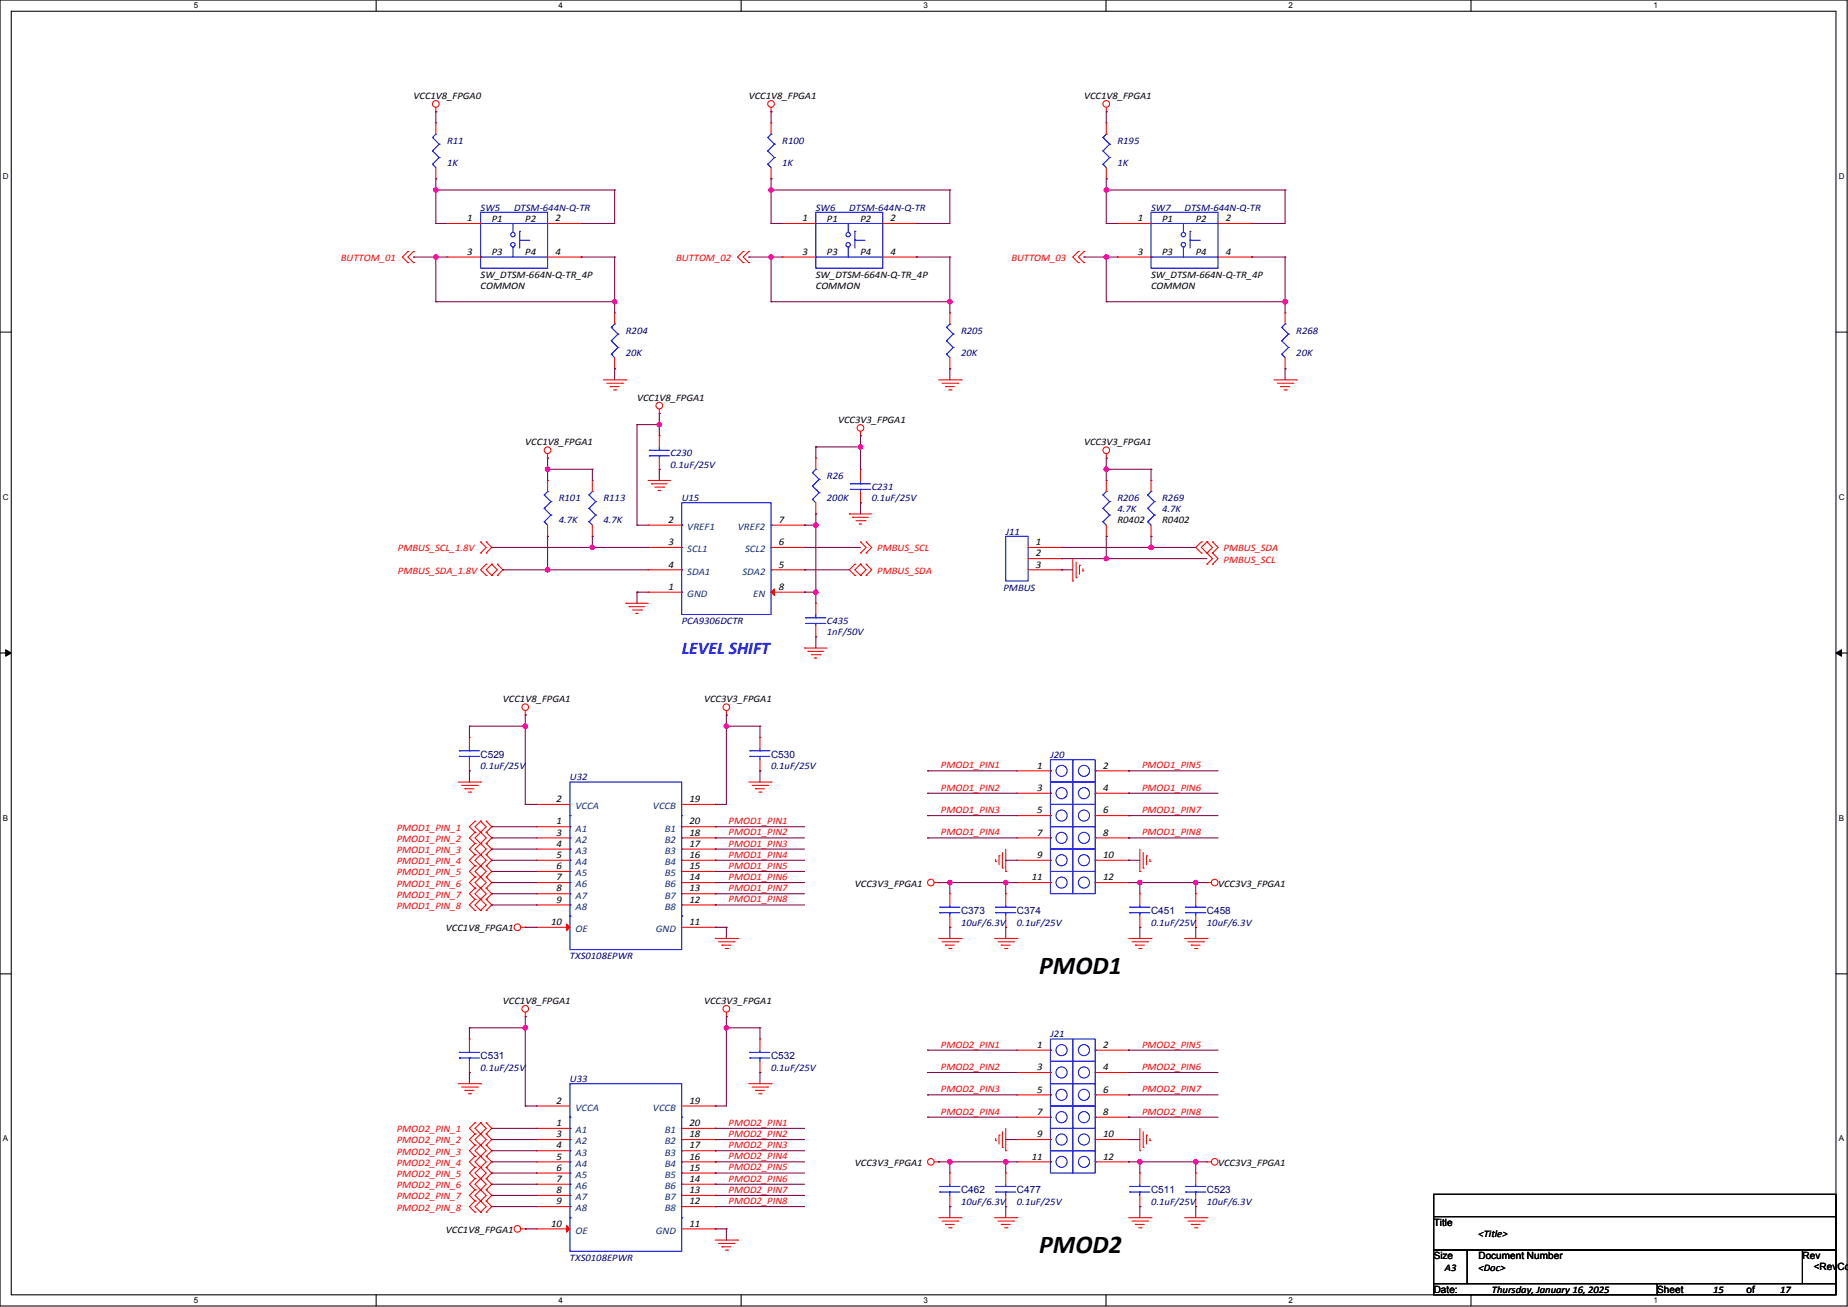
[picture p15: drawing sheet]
<svg xmlns="http://www.w3.org/2000/svg" width="1189mm" height="841mm" viewBox="0 0 1189 841" stroke-linecap="round" stroke-linejoin="round" font-family="sans-serif">
<defs><g id="words">
<g font-size="16.5">
<text x="669" y="627">PMOD1</text>
<text x="669" y="806">PMOD2</text>
</g>
<text font-size="11.5" fill="#00f" x="439" y="421">LEVEL SHIFT</text>
<g font-size="6.5">
<text x="301" y="142">1</text>
<text x="357" y="142">2</text>
<text x="516" y="142">1</text>
<text x="573" y="142">2</text>
<text x="732" y="142">1</text>
<text x="789" y="142">2</text>
<text x="301" y="164">3</text>
<text x="357" y="164">4</text>
<text x="516" y="164">3</text>
<text x="573" y="164">4</text>
<text x="732" y="164">3</text>
<text x="789" y="164">4</text>
<text x="430" y="336">2</text>
<text x="501" y="336">7</text>
<text x="430" y="351">3</text>
<text x="501" y="351">6</text>
<text x="666" y="351">1</text>
<text x="666" y="358">2</text>
<text x="430" y="365">4</text>
<text x="501" y="365">5</text>
<text x="666" y="365">3</text>
<text x="430" y="380">1</text>
<text x="501" y="380">8</text>
<text x="667" y="495">1</text>
<text x="710" y="495">2</text>
<text x="667" y="509">3</text>
<text x="710" y="509">4</text>
<text x="358" y="516">2</text>
<text x="444" y="516">19</text>
<text x="667" y="523">5</text>
<text x="710" y="523">6</text>
<text x="358" y="530">1</text>
<text x="444" y="530">20</text>
<text x="358" y="538">3</text>
<text x="444" y="538">18</text>
<text x="667" y="538">7</text>
<text x="710" y="538">8</text>
<text x="358" y="545">4</text>
<text x="444" y="545">17</text>
<text x="358" y="552">5</text>
<text x="444" y="552">16</text>
<text x="667" y="552">9</text>
<text x="710" y="552">10</text>
<text x="358" y="559">6</text>
<text x="444" y="559">15</text>
<text x="358" y="566">7</text>
<text x="444" y="566">14</text>
<text x="664" y="566">11</text>
<text x="710" y="566">12</text>
<text x="358" y="574">8</text>
<text x="444" y="574">13</text>
<text x="358" y="581">9</text>
<text x="444" y="581">12</text>
<text x="355" y="595">10</text>
<text x="444" y="595">11</text>
<text x="667" y="674">1</text>
<text x="710" y="674">2</text>
<text x="667" y="689">3</text>
<text x="710" y="689">4</text>
<text x="667" y="703">5</text>
<text x="710" y="703">6</text>
<text x="358" y="710">2</text>
<text x="444" y="710">19</text>
<text x="667" y="717">7</text>
<text x="710" y="717">8</text>
<text x="358" y="725">1</text>
<text x="444" y="725">20</text>
<text x="358" y="732">3</text>
<text x="444" y="732">18</text>
<text x="667" y="732">9</text>
<text x="710" y="732">10</text>
<text x="358" y="739">4</text>
<text x="444" y="739">17</text>
<text x="358" y="746">5</text>
<text x="444" y="746">16</text>
<text x="664" y="746">11</text>
<text x="710" y="746">12</text>
<text x="358" y="753">6</text>
<text x="444" y="753">15</text>
<text x="358" y="761">7</text>
<text x="444" y="761">14</text>
<text x="358" y="768">8</text>
<text x="444" y="768">13</text>
<text x="358" y="775">9</text>
<text x="444" y="775">12</text>
<text x="355" y="789">10</text>
<text x="444" y="789">11</text>
</g>
<g font-size="6.5" fill="#004080">
<text x="442" y="341">VREF1</text>
<text x="475" y="341">VREF2</text>
<text x="442" y="355">SCL1</text>
<text x="479" y="355">SCL2</text>
<text x="442" y="370">SDA1</text>
<text x="478" y="370">SDA2</text>
<text x="442" y="384">GND</text>
<text x="485" y="384">EN</text>
<text x="370" y="521">VCCA</text>
<text x="420" y="521">VCCB</text>
<text x="370" y="535">A1</text>
<text x="428" y="535">B1</text>
<text x="370" y="542">A2</text>
<text x="428" y="542">B2</text>
<text x="370" y="549">A3</text>
<text x="428" y="549">B3</text>
<text x="370" y="557">A4</text>
<text x="428" y="557">B4</text>
<text x="370" y="564">A5</text>
<text x="428" y="564">B5</text>
<text x="370" y="571">A6</text>
<text x="428" y="571">B6</text>
<text x="370" y="578">A7</text>
<text x="428" y="578">B7</text>
<text x="370" y="585">A8</text>
<text x="428" y="585">B8</text>
<text x="370" y="600">OE</text>
<text x="422" y="600">GND</text>
<text x="370" y="715">VCCA</text>
<text x="420" y="715">VCCB</text>
<text x="370" y="729">A1</text>
<text x="428" y="729">B1</text>
<text x="370" y="736">A2</text>
<text x="428" y="736">B2</text>
<text x="370" y="744">A3</text>
<text x="428" y="744">B3</text>
<text x="370" y="751">A4</text>
<text x="428" y="751">B4</text>
<text x="370" y="758">A5</text>
<text x="428" y="758">B5</text>
<text x="370" y="765">A6</text>
<text x="428" y="765">B6</text>
<text x="370" y="772">A7</text>
<text x="428" y="772">B7</text>
<text x="370" y="779">A8</text>
<text x="428" y="779">B8</text>
<text x="370" y="794">OE</text>
<text x="422" y="794">GND</text>
</g>
<g font-size="6.4">
<text x="266" y="64">VCC1V8_FPGA0</text>
<text x="482" y="64">VCC1V8_FPGA1</text>
<text x="697" y="64">VCC1V8_FPGA1</text>
<text x="316" y="143">P1</text>
<text x="338" y="143">P2</text>
<text x="532" y="143">P1</text>
<text x="554" y="143">P2</text>
<text x="748" y="143">P1</text>
<text x="769" y="143">P2</text>
<text x="316" y="164">P3</text>
<text x="338" y="164">P4</text>
<text x="532" y="164">P3</text>
<text x="554" y="164">P4</text>
<text x="748" y="164">P3</text>
<text x="769" y="164">P4</text>
<text x="309" y="179">SW_DTSM-664N-Q-TR_4P</text>
<text x="525" y="179">SW_DTSM-664N-Q-TR_4P</text>
<text x="740" y="179">SW_DTSM-664N-Q-TR_4P</text>
<text x="309" y="186">COMMON</text>
<text x="525" y="186">COMMON</text>
<text x="740" y="186">COMMON</text>
<text x="410" y="258">VCC1V8_FPGA1</text>
<text x="539" y="272">VCC3V3_FPGA1</text>
<text x="338" y="287">VCC1V8_FPGA1</text>
<text x="697" y="287">VCC3V3_FPGA1</text>
<text x="719" y="337">R0402</text>
<text x="748" y="337">R0402</text>
<text x="324" y="452">VCC1V8_FPGA1</text>
<text x="453" y="452">VCC3V3_FPGA1</text>
<text x="550" y="570">VCC3V3_FPGA1</text>
<text x="784" y="570">VCC3V3_FPGA1</text>
<text x="287" y="599">VCC1V8_FPGA1</text>
<text x="324" y="646">VCC1V8_FPGA1</text>
<text x="453" y="646">VCC3V3_FPGA1</text>
<text x="550" y="750">VCC3V3_FPGA1</text>
<text x="784" y="750">VCC3V3_FPGA1</text>
<text x="922" y="789">Title</text>
<text x="287" y="793">VCC1V8_FPGA1</text>
<text x="951" y="796">&lt;Title&gt;</text>
<text x="922" y="810">Size</text>
<text x="951" y="810">Document Number</text>
<text x="1160" y="810">Rev</text>
<text x="929" y="818">A3</text>
<text x="951" y="818">&lt;Doc&gt;</text>
<text x="1167" y="817">&lt;RevCo</text>
<text x="922" y="832">Date:</text>
<text x="960" y="832">Thursday, January 16, 2025</text>
<text x="1066" y="832">Sheet</text>
<text x="1102" y="832">15</text>
<text x="1124" y="832">of</text>
<text x="1145" y="832">17</text>
</g>
<g font-size="6.4" fill="#000080">
<text x="288" y="92">R11</text>
<text x="503" y="92">R100</text>
<text x="719" y="92">R195</text>
<text x="288" y="107">1K</text>
<text x="503" y="107">1K</text>
<text x="719" y="107">1K</text>
<text x="309" y="136">SW5</text>
<text x="331" y="136">DTSM-644N-Q-TR</text>
<text x="525" y="136">SW6</text>
<text x="546" y="136">DTSM-644N-Q-TR</text>
<text x="740" y="136">SW7</text>
<text x="762" y="136">DTSM-644N-Q-TR</text>
<text x="403" y="215">R204</text>
<text x="618" y="215">R205</text>
<text x="834" y="215">R268</text>
<text x="403" y="229">20K</text>
<text x="618" y="229">20K</text>
<text x="834" y="229">20K</text>
<text x="431" y="294">C230</text>
<text x="431" y="301">0.1uF/25V</text>
<text x="532" y="308">R26</text>
<text x="561" y="315">C231</text>
<text x="359" y="322">R101</text>
<text x="388" y="322">R113</text>
<text x="439" y="322">U15</text>
<text x="532" y="322">200K</text>
<text x="561" y="322">0.1uF/25V</text>
<text x="719" y="322">R206</text>
<text x="748" y="322">R269</text>
<text x="719" y="330">4.7K</text>
<text x="748" y="330">4.7K</text>
<text x="359" y="337">4.7K</text>
<text x="388" y="337">4.7K</text>
<text x="647" y="344">J11</text>
<text x="646" y="380">PMBUS</text>
<text x="439" y="402">PCA9306DCTR</text>
<text x="532" y="402">C435</text>
<text x="532" y="409">1nF/50V</text>
<text x="309" y="487">C529</text>
<text x="496" y="487">C530</text>
<text x="676" y="488">J20</text>
<text x="309" y="495">0.1uF/25V</text>
<text x="496" y="495">0.1uF/25V</text>
<text x="367" y="502">U32</text>
<text x="618" y="588">C373</text>
<text x="654" y="588">C374</text>
<text x="740" y="588">C451</text>
<text x="776" y="588">C458</text>
<text x="618" y="596">10uF/6.3V</text>
<text x="654" y="596">0.1uF/25V</text>
<text x="740" y="596">0.1uF/25V</text>
<text x="776" y="596">10uF/6.3V</text>
<text x="367" y="617">TXS0108EPWR</text>
<text x="676" y="668">J21</text>
<text x="309" y="681">C531</text>
<text x="496" y="681">C532</text>
<text x="309" y="689">0.1uF/25V</text>
<text x="496" y="689">0.1uF/25V</text>
<text x="367" y="696">U33</text>
<text x="618" y="768">C462</text>
<text x="654" y="768">C477</text>
<text x="740" y="768">C511</text>
<text x="776" y="768">C523</text>
<text x="618" y="775">10uF/6.3V</text>
<text x="654" y="775">0.1uF/25V</text>
<text x="740" y="775">0.1uF/25V</text>
<text x="776" y="775">10uF/6.3V</text>
<text x="367" y="811">TXS0108EPWR</text>
</g>
<g font-size="6.4" fill="#f00">
<text x="219" y="168">BUTTOM_01</text>
<text x="435" y="168">BUTTOM_02</text>
<text x="651" y="168">BUTTOM_03</text>
<text x="256" y="355">PMBUS_SCL_1.8V</text>
<text x="564" y="355">PMBUS_SCL</text>
<text x="787" y="355">PMBUS_SDA</text>
<text x="787" y="362">PMBUS_SCL</text>
<text x="256" y="369">PMBUS_SDA_1.8V</text>
<text x="564" y="369">PMBUS_SDA</text>
<text x="605" y="494">PMOD1_PIN1</text>
<text x="735" y="494">PMOD1_PIN5</text>
<text x="605" y="509">PMOD1_PIN2</text>
<text x="735" y="509">PMOD1_PIN6</text>
<text x="605" y="523">PMOD1_PIN3</text>
<text x="735" y="523">PMOD1_PIN7</text>
<text x="469" y="530">PMOD1_PIN1</text>
<text x="255" y="535">PMOD1_PIN_1</text>
<text x="469" y="538">PMOD1_PIN2</text>
<text x="605" y="538">PMOD1_PIN4</text>
<text x="735" y="538">PMOD1_PIN8</text>
<text x="255" y="542">PMOD1_PIN_2</text>
<text x="469" y="545">PMOD1_PIN3</text>
<text x="255" y="549">PMOD1_PIN_3</text>
<text x="469" y="552">PMOD1_PIN4</text>
<text x="255" y="556">PMOD1_PIN_4</text>
<text x="255" y="563">PMOD1_PIN_5</text>
<text x="469" y="559">PMOD1_PIN5</text>
<text x="469" y="566">PMOD1_PIN6</text>
<text x="255" y="570">PMOD1_PIN_6</text>
<text x="469" y="573">PMOD1_PIN7</text>
<text x="255" y="578">PMOD1_PIN_7</text>
<text x="469" y="581">PMOD1_PIN8</text>
<text x="255" y="585">PMOD1_PIN_8</text>
<text x="605" y="674">PMOD2_PIN1</text>
<text x="735" y="674">PMOD2_PIN5</text>
<text x="605" y="688">PMOD2_PIN2</text>
<text x="735" y="688">PMOD2_PIN6</text>
<text x="605" y="703">PMOD2_PIN3</text>
<text x="735" y="703">PMOD2_PIN7</text>
<text x="605" y="717">PMOD2_PIN4</text>
<text x="735" y="717">PMOD2_PIN8</text>
<text x="469" y="724">PMOD2_PIN1</text>
<text x="255" y="729">PMOD2_PIN_1</text>
<text x="469" y="732">PMOD2_PIN2</text>
<text x="255" y="736">PMOD2_PIN_2</text>
<text x="255" y="743">PMOD2_PIN_3</text>
<text x="469" y="739">PMOD2_PIN3</text>
<text x="469" y="746">PMOD2_PIN4</text>
<text x="255" y="750">PMOD2_PIN_4</text>
<text x="469" y="753">PMOD2_PIN5</text>
<text x="255" y="757">PMOD2_PIN_5</text>
<text x="469" y="760">PMOD2_PIN6</text>
<text x="255" y="765">PMOD2_PIN_6</text>
<text x="469" y="768">PMOD2_PIN7</text>
<text x="255" y="772">PMOD2_PIN_7</text>
<text x="255" y="779">PMOD2_PIN_8</text>
<text x="469" y="775">PMOD2_PIN8</text>
</g>
<g font-size="5.2">
<text x="125" y="5">5</text>
<text x="359" y="5">4</text>
<text x="594" y="5">3</text>
<text x="829" y="5">2</text>
<text x="1064" y="5">1</text>
<text x="2" y="115">D</text>
<text x="1183" y="115">D</text>
<text x="2" y="322">C</text>
<text x="1183" y="322">C</text>
<text x="2" y="528">B</text>
<text x="1183" y="528">B</text>
<text x="2" y="734">A</text>
<text x="1183" y="734">A</text>
<text x="125" y="838">5</text>
<text x="359" y="838">4</text>
<text x="594" y="838">3</text>
<text x="829" y="838">2</text>
<text x="1064" y="838">1</text>
</g>
</g></defs>
<path d="M0 0h1188v840h-1188zM7 7h1174v826h-1174z" fill="none" stroke="#000" stroke-width=".68"/>
<g fill="#fff">
<path d="M125 1h2v6h-2z"/>
<path d="M125 834h2v6h-2z"/>
</g>
<path d="M242 0v7M242 833v7" fill="none" stroke="#000" stroke-width=".68"/>
<g fill="#fff">
<path d="M359 1h3v6h-3z"/>
<path d="M359 834h3v6h-3z"/>
</g>
<path d="M477 0v7M477 833v7" fill="none" stroke="#000" stroke-width=".68"/>
<g fill="#fff">
<path d="M594 1h3v6h-3z"/>
<path d="M594 834h3v6h-3z"/>
</g>
<path d="M711 0v7M711 833v7" fill="none" stroke="#000" stroke-width=".68"/>
<g fill="#fff">
<path d="M829 1h3v6h-3z"/>
<path d="M829 834h3v6h-3z"/>
</g>
<path d="M946 0v7M946 833v7" fill="none" stroke="#000" stroke-width=".68"/>
<g fill="#fff">
<path d="M1064 1h2v6h-2z"/>
<path d="M1064 834h2v6h-2z"/>
<path d="M2 110h4v6h-4z"/>
<path d="M1183 110h4v6h-4z"/>
<path d="M2 317h4v6h-4z"/>
<path d="M1183 317h4v6h-4z"/>
</g>
<path d="M0 214h7M1181 214h7" fill="none" stroke="#000" stroke-width=".68"/>
<g fill="#fff">
<path d="M2 523h3v6h-3z"/>
<path d="M1183 523h3v6h-3z"/>
</g>
<path d="M0 420h7M1181 420h7" fill="none" stroke="#000" stroke-width=".68"/>
<path d="M4 418l3 2-3 2zM1181 420l4-2v4z" fill="#000" stroke="#000" stroke-width=".64"/>
<g fill="#fff">
<path d="M2 730h3v6h-3z"/>
<path d="M1183 730h3v6h-3z"/>
</g>
<path d="M0 627h7M1181 627h7" fill="none" stroke="#000" stroke-width=".68"/>
<path d="M819 244h15" fill="none" stroke="#f00" stroke-width=".68"/>
<circle cx="834" cy="244" r=".3" fill="#f00"/>
<path d="M822 247h10" fill="none" stroke="#f00" stroke-width=".68"/>
<circle cx="832" cy="247" r=".3" fill="#f00"/>
<path d="M824 249h6" fill="none" stroke="#f00" stroke-width=".68"/>
<circle cx="824" cy="249" r=".3" fill="#f00"/>
<path d="M826 251h1" fill="none" stroke="#f00" stroke-width=".68"/>
<circle cx="827" cy="251" r=".3" fill="#f00"/>
<path d="M712 69v3" fill="none" stroke="#f00" stroke-width=".68"/>
<circle cx="712" cy="72" r=".3" fill="#f00"/>
<g fill="none" stroke="#f00" stroke-width=".68">
<path d="M388 244h15"/>
<circle cx="712" cy="67" r="2.1"/>
</g>
<circle cx="403" cy="244" r=".3" fill="#f00"/>
<path d="M390 247h10" fill="none" stroke="#f00" stroke-width=".68"/>
<circle cx="400" cy="247" r=".3" fill="#f00"/>
<path d="M393 249h5" fill="none" stroke="#f00" stroke-width=".68"/>
<circle cx="393" cy="249" r=".3" fill="#f00"/>
<path d="M395 251h1" fill="none" stroke="#f00" stroke-width=".68"/>
<circle cx="396" cy="251" r=".3" fill="#f00"/>
<path d="M604 244h14" fill="none" stroke="#f00" stroke-width=".68"/>
<circle cx="618" cy="244" r=".3" fill="#f00"/>
<path d="M606 247h10" fill="none" stroke="#f00" stroke-width=".68"/>
<circle cx="616" cy="247" r=".3" fill="#f00"/>
<path d="M608 249h6" fill="none" stroke="#f00" stroke-width=".68"/>
<circle cx="608" cy="249" r=".3" fill="#f00"/>
<path d="M610 251h2" fill="none" stroke="#f00" stroke-width=".68"/>
<circle cx="612" cy="251" r=".3" fill="#f00"/>
<path d="M280 69v3" fill="none" stroke="#f00" stroke-width=".68"/>
<circle cx="280" cy="72" r=".3" fill="#f00"/>
<g fill="none" stroke="#f00" stroke-width=".68">
<path d="M496 69v3"/>
<circle cx="280" cy="67" r="2.1"/>
</g>
<circle cx="496" cy="72" r=".3" fill="#f00"/>
<g fill="none" stroke="#f00" stroke-width=".68">
<path d="M733 546v15"/>
<circle cx="496" cy="67" r="2.1"/>
</g>
<circle cx="733" cy="561" r=".3" fill="#f00"/>
<path d="M735 549v10" fill="none" stroke="#f00" stroke-width=".68"/>
<circle cx="735" cy="559" r=".3" fill="#f00"/>
<path d="M738 551v5" fill="none" stroke="#f00" stroke-width=".68"/>
<circle cx="738" cy="551" r=".3" fill="#f00"/>
<path d="M740 553v1" fill="none" stroke="#f00" stroke-width=".68"/>
<circle cx="740" cy="554" r=".3" fill="#f00"/>
<path d="M647 546v15" fill="none" stroke="#f00" stroke-width=".68"/>
<circle cx="647" cy="561" r=".3" fill="#f00"/>
<path d="M645 549v10" fill="none" stroke="#f00" stroke-width=".68"/>
<circle cx="645" cy="559" r=".3" fill="#f00"/>
<path d="M643 551v5" fill="none" stroke="#f00" stroke-width=".68"/>
<circle cx="643" cy="551" r=".3" fill="#f00"/>
<path d="M641 553v1" fill="none" stroke="#f00" stroke-width=".68"/>
<circle cx="641" cy="554" r=".3" fill="#f00"/>
<path d="M601 568h3" fill="none" stroke="#f00" stroke-width=".68"/>
<circle cx="604" cy="568" r=".3" fill="#f00"/>
<g fill="none" stroke="#f00" stroke-width=".68">
<path d="M776 568h3"/>
<circle cx="599" cy="568" r="2.1"/>
</g>
<circle cx="776" cy="568" r=".3" fill="#f00"/>
<g fill="none" stroke="#f00" stroke-width=".68">
<path d="M762 604h14"/>
<circle cx="781" cy="568" r="2.1"/>
</g>
<circle cx="776" cy="604" r=".3" fill="#f00"/>
<path d="M764 606h10" fill="none" stroke="#f00" stroke-width=".68"/>
<circle cx="774" cy="606" r=".3" fill="#f00"/>
<path d="M766 608h6" fill="none" stroke="#f00" stroke-width=".68"/>
<circle cx="766" cy="608" r=".3" fill="#f00"/>
<path d="M768 610h2" fill="none" stroke="#f00" stroke-width=".68"/>
<circle cx="770" cy="610" r=".3" fill="#f00"/>
<path d="M726 604h14" fill="none" stroke="#f00" stroke-width=".68"/>
<circle cx="740" cy="604" r=".3" fill="#f00"/>
<path d="M728 606h10" fill="none" stroke="#f00" stroke-width=".68"/>
<circle cx="738" cy="606" r=".3" fill="#f00"/>
<path d="M730 608h6" fill="none" stroke="#f00" stroke-width=".68"/>
<circle cx="730" cy="608" r=".3" fill="#f00"/>
<path d="M733 610h1" fill="none" stroke="#f00" stroke-width=".68"/>
<circle cx="734" cy="610" r=".3" fill="#f00"/>
<path d="M640 604h14" fill="none" stroke="#f00" stroke-width=".68"/>
<circle cx="654" cy="604" r=".3" fill="#f00"/>
<path d="M642 606h10" fill="none" stroke="#f00" stroke-width=".68"/>
<circle cx="652" cy="606" r=".3" fill="#f00"/>
<path d="M644 608h6" fill="none" stroke="#f00" stroke-width=".68"/>
<circle cx="644" cy="608" r=".3" fill="#f00"/>
<path d="M646 610h2" fill="none" stroke="#f00" stroke-width=".68"/>
<circle cx="648" cy="610" r=".3" fill="#f00"/>
<path d="M604 604h14" fill="none" stroke="#f00" stroke-width=".68"/>
<circle cx="618" cy="604" r=".3" fill="#f00"/>
<path d="M606 606h10" fill="none" stroke="#f00" stroke-width=".68"/>
<circle cx="616" cy="606" r=".3" fill="#f00"/>
<path d="M608 608h6" fill="none" stroke="#f00" stroke-width=".68"/>
<circle cx="608" cy="608" r=".3" fill="#f00"/>
<path d="M610 610h2" fill="none" stroke="#f00" stroke-width=".68"/>
<circle cx="612" cy="610" r=".3" fill="#f00"/>
<path d="M733 726v14" fill="none" stroke="#f00" stroke-width=".68"/>
<circle cx="733" cy="740" r=".3" fill="#f00"/>
<path d="M735 728v10" fill="none" stroke="#f00" stroke-width=".68"/>
<circle cx="735" cy="738" r=".3" fill="#f00"/>
<path d="M738 730v6" fill="none" stroke="#f00" stroke-width=".68"/>
<circle cx="738" cy="730" r=".3" fill="#f00"/>
<path d="M740 733v1" fill="none" stroke="#f00" stroke-width=".68"/>
<circle cx="740" cy="734" r=".3" fill="#f00"/>
<path d="M647 726v14" fill="none" stroke="#f00" stroke-width=".68"/>
<circle cx="647" cy="740" r=".3" fill="#f00"/>
<path d="M645 728v10" fill="none" stroke="#f00" stroke-width=".68"/>
<circle cx="645" cy="738" r=".3" fill="#f00"/>
<path d="M643 730v6" fill="none" stroke="#f00" stroke-width=".68"/>
<circle cx="643" cy="730" r=".3" fill="#f00"/>
<path d="M641 733v1" fill="none" stroke="#f00" stroke-width=".68"/>
<circle cx="641" cy="734" r=".3" fill="#f00"/>
<path d="M601 748h3" fill="none" stroke="#f00" stroke-width=".68"/>
<circle cx="604" cy="748" r=".3" fill="#f00"/>
<g fill="none" stroke="#f00" stroke-width=".68">
<path d="M776 748h3"/>
<circle cx="599" cy="748" r="2.1"/>
</g>
<circle cx="776" cy="748" r=".3" fill="#f00"/>
<g fill="none" stroke="#f00" stroke-width=".68">
<path d="M762 784h14"/>
<circle cx="781" cy="748" r="2.1"/>
</g>
<circle cx="776" cy="784" r=".3" fill="#f00"/>
<path d="M764 786h10" fill="none" stroke="#f00" stroke-width=".68"/>
<circle cx="774" cy="786" r=".3" fill="#f00"/>
<path d="M766 788h6" fill="none" stroke="#f00" stroke-width=".68"/>
<circle cx="766" cy="788" r=".3" fill="#f00"/>
<path d="M768 790h2" fill="none" stroke="#f00" stroke-width=".68"/>
<circle cx="770" cy="790" r=".3" fill="#f00"/>
<path d="M726 784h14" fill="none" stroke="#f00" stroke-width=".68"/>
<circle cx="740" cy="784" r=".3" fill="#f00"/>
<path d="M728 786h10" fill="none" stroke="#f00" stroke-width=".68"/>
<circle cx="738" cy="786" r=".3" fill="#f00"/>
<path d="M730 788h6" fill="none" stroke="#f00" stroke-width=".68"/>
<circle cx="730" cy="788" r=".3" fill="#f00"/>
<path d="M733 790h1" fill="none" stroke="#f00" stroke-width=".68"/>
<circle cx="734" cy="790" r=".3" fill="#f00"/>
<path d="M640 784h14" fill="none" stroke="#f00" stroke-width=".68"/>
<circle cx="654" cy="784" r=".3" fill="#f00"/>
<path d="M642 786h10" fill="none" stroke="#f00" stroke-width=".68"/>
<circle cx="652" cy="786" r=".3" fill="#f00"/>
<path d="M644 788h6" fill="none" stroke="#f00" stroke-width=".68"/>
<circle cx="644" cy="788" r=".3" fill="#f00"/>
<path d="M646 790h2" fill="none" stroke="#f00" stroke-width=".68"/>
<circle cx="648" cy="790" r=".3" fill="#f00"/>
<path d="M604 784h14" fill="none" stroke="#f00" stroke-width=".68"/>
<circle cx="618" cy="784" r=".3" fill="#f00"/>
<path d="M606 786h10" fill="none" stroke="#f00" stroke-width=".68"/>
<circle cx="616" cy="786" r=".3" fill="#f00"/>
<path d="M608 788h6" fill="none" stroke="#f00" stroke-width=".68"/>
<circle cx="608" cy="788" r=".3" fill="#f00"/>
<path d="M610 790h2" fill="none" stroke="#f00" stroke-width=".68"/>
<circle cx="612" cy="790" r=".3" fill="#f00"/>
<path d="M417 309h14" fill="none" stroke="#f00" stroke-width=".68"/>
<circle cx="417" cy="309" r=".3" fill="#f00"/>
<path d="M419 311h10" fill="none" stroke="#f00" stroke-width=".68"/>
<circle cx="419" cy="311" r=".3" fill="#f00"/>
<path d="M421 313h6" fill="none" stroke="#f00" stroke-width=".68"/>
<circle cx="427" cy="313" r=".3" fill="#f00"/>
<path d="M423 316h2" fill="none" stroke="#f00" stroke-width=".68"/>
<circle cx="423" cy="316" r=".3" fill="#f00"/>
<path d="M403 388h14" fill="none" stroke="#f00" stroke-width=".68"/>
<circle cx="403" cy="388" r=".3" fill="#f00"/>
<path d="M405 390h10" fill="none" stroke="#f00" stroke-width=".68"/>
<circle cx="405" cy="390" r=".3" fill="#f00"/>
<path d="M407 393h6" fill="none" stroke="#f00" stroke-width=".68"/>
<circle cx="413" cy="393" r=".3" fill="#f00"/>
<path d="M409 395h2" fill="none" stroke="#f00" stroke-width=".68"/>
<circle cx="409" cy="395" r=".3" fill="#f00"/>
<path d="M546 331h15" fill="none" stroke="#f00" stroke-width=".68"/>
<circle cx="546" cy="331" r=".3" fill="#f00"/>
<path d="M549 333h10" fill="none" stroke="#f00" stroke-width=".68"/>
<circle cx="549" cy="333" r=".3" fill="#f00"/>
<path d="M551 335h5" fill="none" stroke="#f00" stroke-width=".68"/>
<circle cx="556" cy="335" r=".3" fill="#f00"/>
<path d="M553 337h1" fill="none" stroke="#f00" stroke-width=".68"/>
<circle cx="553" cy="337" r=".3" fill="#f00"/>
<path d="M518 417h14" fill="none" stroke="#f00" stroke-width=".68"/>
<circle cx="518" cy="417" r=".3" fill="#f00"/>
<path d="M520 419h10" fill="none" stroke="#f00" stroke-width=".68"/>
<circle cx="520" cy="419" r=".3" fill="#f00"/>
<path d="M522 421h6" fill="none" stroke="#f00" stroke-width=".68"/>
<circle cx="528" cy="421" r=".3" fill="#f00"/>
<path d="M524 423h2" fill="none" stroke="#f00" stroke-width=".68"/>
<circle cx="524" cy="423" r=".3" fill="#f00"/>
<path d="M554 277v3" fill="none" stroke="#f00" stroke-width=".68"/>
<circle cx="554" cy="280" r=".3" fill="#f00"/>
<g fill="none" stroke="#f00" stroke-width=".68">
<path d="M352 292v3"/>
<circle cx="554" cy="275" r="2.1"/>
</g>
<circle cx="352" cy="295" r=".3" fill="#f00"/>
<g fill="none" stroke="#f00" stroke-width=".68">
<path d="M424 263v3"/>
<circle cx="352" cy="290" r="2.1"/>
</g>
<circle cx="424" cy="266" r=".3" fill="#f00"/>
<g fill="none" stroke="#f00" stroke-width=".68">
<path d="M690 359v15"/>
<circle cx="424" cy="261" r="2.1"/>
</g>
<circle cx="690" cy="374" r=".3" fill="#f00"/>
<path d="M692 362v10" fill="none" stroke="#f00" stroke-width=".68"/>
<circle cx="692" cy="372" r=".3" fill="#f00"/>
<path d="M694 364v6" fill="none" stroke="#f00" stroke-width=".68"/>
<circle cx="694" cy="364" r=".3" fill="#f00"/>
<path d="M697 366v1" fill="none" stroke="#f00" stroke-width=".68"/>
<circle cx="697" cy="367" r=".3" fill="#f00"/>
<path d="M712 292v3" fill="none" stroke="#f00" stroke-width=".68"/>
<circle cx="712" cy="295" r=".3" fill="#f00"/>
<g fill="none" stroke="#f00" stroke-width=".68">
<path d="M295 503h14"/>
<circle cx="712" cy="290" r="2.1"/>
</g>
<circle cx="309" cy="503" r=".3" fill="#f00"/>
<path d="M297 505h10" fill="none" stroke="#f00" stroke-width=".68"/>
<circle cx="307" cy="505" r=".3" fill="#f00"/>
<path d="M299 508h6" fill="none" stroke="#f00" stroke-width=".68"/>
<circle cx="299" cy="508" r=".3" fill="#f00"/>
<path d="M301 510h2" fill="none" stroke="#f00" stroke-width=".68"/>
<circle cx="303" cy="510" r=".3" fill="#f00"/>
<path d="M482 503h14" fill="none" stroke="#f00" stroke-width=".68"/>
<circle cx="496" cy="503" r=".3" fill="#f00"/>
<path d="M484 505h10" fill="none" stroke="#f00" stroke-width=".68"/>
<circle cx="494" cy="505" r=".3" fill="#f00"/>
<path d="M486 508h6" fill="none" stroke="#f00" stroke-width=".68"/>
<circle cx="486" cy="508" r=".3" fill="#f00"/>
<path d="M488 510h2" fill="none" stroke="#f00" stroke-width=".68"/>
<circle cx="490" cy="510" r=".3" fill="#f00"/>
<path d="M460 604h14" fill="none" stroke="#f00" stroke-width=".68"/>
<circle cx="474" cy="604" r=".3" fill="#f00"/>
<path d="M462 606h10" fill="none" stroke="#f00" stroke-width=".68"/>
<circle cx="472" cy="606" r=".3" fill="#f00"/>
<path d="M464 608h6" fill="none" stroke="#f00" stroke-width=".68"/>
<circle cx="464" cy="608" r=".3" fill="#f00"/>
<path d="M467 610h1" fill="none" stroke="#f00" stroke-width=".68"/>
<circle cx="468" cy="610" r=".3" fill="#f00"/>
<path d="M295 697h14" fill="none" stroke="#f00" stroke-width=".68"/>
<circle cx="309" cy="697" r=".3" fill="#f00"/>
<path d="M297 699h10" fill="none" stroke="#f00" stroke-width=".68"/>
<circle cx="307" cy="699" r=".3" fill="#f00"/>
<path d="M299 702h6" fill="none" stroke="#f00" stroke-width=".68"/>
<circle cx="299" cy="702" r=".3" fill="#f00"/>
<path d="M301 704h2" fill="none" stroke="#f00" stroke-width=".68"/>
<circle cx="303" cy="704" r=".3" fill="#f00"/>
<path d="M482 697h14" fill="none" stroke="#f00" stroke-width=".68"/>
<circle cx="496" cy="697" r=".3" fill="#f00"/>
<path d="M484 699h10" fill="none" stroke="#f00" stroke-width=".68"/>
<circle cx="494" cy="699" r=".3" fill="#f00"/>
<path d="M486 702h6" fill="none" stroke="#f00" stroke-width=".68"/>
<circle cx="486" cy="702" r=".3" fill="#f00"/>
<path d="M488 704h2" fill="none" stroke="#f00" stroke-width=".68"/>
<circle cx="490" cy="704" r=".3" fill="#f00"/>
<path d="M460 798h14" fill="none" stroke="#f00" stroke-width=".68"/>
<circle cx="474" cy="798" r=".3" fill="#f00"/>
<path d="M462 800h10" fill="none" stroke="#f00" stroke-width=".68"/>
<circle cx="472" cy="800" r=".3" fill="#f00"/>
<path d="M464 802h6" fill="none" stroke="#f00" stroke-width=".68"/>
<circle cx="464" cy="802" r=".3" fill="#f00"/>
<path d="M467 804h1" fill="none" stroke="#f00" stroke-width=".68"/>
<circle cx="468" cy="804" r=".3" fill="#f00"/>
<path d="M467 457v3" fill="none" stroke="#f00" stroke-width=".68"/>
<circle cx="467" cy="460" r=".3" fill="#f00"/>
<g fill="none" stroke="#f00" stroke-width=".68">
<path d="M467 651v3"/>
<circle cx="467" cy="455" r="2.1"/>
</g>
<circle cx="467" cy="654" r=".3" fill="#f00"/>
<g fill="none" stroke="#f00" stroke-width=".68">
<path d="M338 457v3"/>
<circle cx="467" cy="649" r="2.1"/>
</g>
<circle cx="338" cy="460" r=".3" fill="#f00"/>
<g fill="none" stroke="#f00" stroke-width=".68">
<path d="M338 651v3"/>
<circle cx="338" cy="455" r="2.1"/>
</g>
<circle cx="338" cy="654" r=".3" fill="#f00"/>
<g fill="none" stroke="#f00" stroke-width=".68">
<path d="M335 597h3"/>
<circle cx="338" cy="649" r="2.1"/>
</g>
<circle cx="338" cy="597" r=".3" fill="#f00"/>
<g fill="none" stroke="#f00" stroke-width=".68">
<path d="M335 791h3"/>
<circle cx="333" cy="597" r="2.1"/>
</g>
<circle cx="338" cy="791" r=".3" fill="#f00"/>
<g fill="none" stroke="#f00" stroke-width=".68">
<path d="M694 162l-4 3"/>
<circle cx="333" cy="791" r="2.1"/>
</g>
<circle cx="694" cy="162" r=".3" fill="#f00"/>
<path d="M690 165l4 4" fill="none" stroke="#f00" stroke-width=".68"/>
<circle cx="694" cy="169" r=".3" fill="#f00"/>
<path d="M697 162l-3 3" fill="none" stroke="#f00" stroke-width=".68"/>
<circle cx="697" cy="162" r=".3" fill="#f00"/>
<path d="M694 165l3 4" fill="none" stroke="#f00" stroke-width=".68"/>
<circle cx="697" cy="169" r=".3" fill="#f00"/>
<path d="M262 162l-3 3" fill="none" stroke="#f00" stroke-width=".68"/>
<circle cx="262" cy="162" r=".3" fill="#f00"/>
<path d="M259 165l3 4" fill="none" stroke="#f00" stroke-width=".68"/>
<circle cx="262" cy="169" r=".3" fill="#f00"/>
<path d="M266 162l-4 3" fill="none" stroke="#f00" stroke-width=".68"/>
<circle cx="266" cy="162" r=".3" fill="#f00"/>
<path d="M262 165l4 4" fill="none" stroke="#f00" stroke-width=".68"/>
<circle cx="266" cy="169" r=".3" fill="#f00"/>
<path d="M478 162l-4 3" fill="none" stroke="#f00" stroke-width=".68"/>
<circle cx="478" cy="162" r=".3" fill="#f00"/>
<path d="M474 165l4 4" fill="none" stroke="#f00" stroke-width=".68"/>
<circle cx="478" cy="169" r=".3" fill="#f00"/>
<path d="M482 162l-4 3" fill="none" stroke="#f00" stroke-width=".68"/>
<circle cx="482" cy="162" r=".3" fill="#f00"/>
<path d="M478 165l4 4" fill="none" stroke="#f00" stroke-width=".68"/>
<circle cx="482" cy="169" r=".3" fill="#f00"/>
<path d="M557 349l4 3" fill="none" stroke="#f00" stroke-width=".68"/>
<circle cx="557" cy="349" r=".3" fill="#f00"/>
<path d="M561 352l-4 4" fill="none" stroke="#f00" stroke-width=".68"/>
<circle cx="557" cy="356" r=".3" fill="#f00"/>
<path d="M554 349l3 3" fill="none" stroke="#f00" stroke-width=".68"/>
<circle cx="554" cy="349" r=".3" fill="#f00"/>
<path d="M557 352l-3 4" fill="none" stroke="#f00" stroke-width=".68"/>
<circle cx="554" cy="356" r=".3" fill="#f00"/>
<path d="M557 363l4 4" fill="none" stroke="#f00" stroke-width=".68"/>
<circle cx="557" cy="363" r=".3" fill="#f00"/>
<path d="M561 367l-4 3" fill="none" stroke="#f00" stroke-width=".68"/>
<circle cx="557" cy="370" r=".3" fill="#f00"/>
<path d="M554 363l3 4" fill="none" stroke="#f00" stroke-width=".68"/>
<circle cx="554" cy="363" r=".3" fill="#f00"/>
<path d="M557 367l-3 3" fill="none" stroke="#f00" stroke-width=".68"/>
<circle cx="554" cy="370" r=".3" fill="#f00"/>
<path d="M546 367l4 3" fill="none" stroke="#f00" stroke-width=".68"/>
<circle cx="550" cy="370" r=".3" fill="#f00"/>
<path d="M554 363l-4 4" fill="none" stroke="#f00" stroke-width=".68"/>
<circle cx="554" cy="363" r=".3" fill="#f00"/>
<path d="M550 367l4 3" fill="none" stroke="#f00" stroke-width=".68"/>
<circle cx="554" cy="370" r=".3" fill="#f00"/>
<path d="M550 363l-4 4" fill="none" stroke="#f00" stroke-width=".68"/>
<circle cx="550" cy="363" r=".3" fill="#f00"/>
<path d="M780 356l4 3" fill="none" stroke="#f00" stroke-width=".68"/>
<circle cx="780" cy="356" r=".3" fill="#f00"/>
<path d="M784 359l-4 4" fill="none" stroke="#f00" stroke-width=".68"/>
<circle cx="780" cy="363" r=".3" fill="#f00"/>
<path d="M776 356l4 3" fill="none" stroke="#f00" stroke-width=".68"/>
<circle cx="776" cy="356" r=".3" fill="#f00"/>
<path d="M780 359l-4 4" fill="none" stroke="#f00" stroke-width=".68"/>
<circle cx="776" cy="363" r=".3" fill="#f00"/>
<path d="M780 349l4 3" fill="none" stroke="#f00" stroke-width=".68"/>
<circle cx="780" cy="349" r=".3" fill="#f00"/>
<path d="M784 352l-4 4" fill="none" stroke="#f00" stroke-width=".68"/>
<circle cx="780" cy="356" r=".3" fill="#f00"/>
<path d="M776 349l4 3" fill="none" stroke="#f00" stroke-width=".68"/>
<circle cx="776" cy="349" r=".3" fill="#f00"/>
<path d="M780 352l-4 4" fill="none" stroke="#f00" stroke-width=".68"/>
<circle cx="776" cy="356" r=".3" fill="#f00"/>
<path d="M769 352l4 4" fill="none" stroke="#f00" stroke-width=".68"/>
<circle cx="773" cy="356" r=".3" fill="#f00"/>
<path d="M776 349l-3 3" fill="none" stroke="#f00" stroke-width=".68"/>
<circle cx="776" cy="349" r=".3" fill="#f00"/>
<path d="M773 352l3 4" fill="none" stroke="#f00" stroke-width=".68"/>
<circle cx="776" cy="356" r=".3" fill="#f00"/>
<path d="M773 349l-4 3" fill="none" stroke="#f00" stroke-width=".68"/>
<circle cx="773" cy="349" r=".3" fill="#f00"/>
<path d="M313 349l3 3" fill="none" stroke="#f00" stroke-width=".68"/>
<circle cx="313" cy="349" r=".3" fill="#f00"/>
<path d="M316 352l-3 4" fill="none" stroke="#f00" stroke-width=".68"/>
<circle cx="313" cy="356" r=".3" fill="#f00"/>
<path d="M313 352l-4 4" fill="none" stroke="#f00" stroke-width=".68"/>
<circle cx="309" cy="356" r=".3" fill="#f00"/>
<path d="M309 349l4 3" fill="none" stroke="#f00" stroke-width=".68"/>
<circle cx="309" cy="349" r=".3" fill="#f00"/>
<path d="M313 363l-4 4" fill="none" stroke="#f00" stroke-width=".68"/>
<circle cx="313" cy="363" r=".3" fill="#f00"/>
<path d="M309 367l4 3" fill="none" stroke="#f00" stroke-width=".68"/>
<circle cx="313" cy="370" r=".3" fill="#f00"/>
<path d="M316 363l-3 4" fill="none" stroke="#f00" stroke-width=".68"/>
<circle cx="316" cy="363" r=".3" fill="#f00"/>
<path d="M313 367l3 3" fill="none" stroke="#f00" stroke-width=".68"/>
<circle cx="316" cy="370" r=".3" fill="#f00"/>
<path d="M324 367l-4 3" fill="none" stroke="#f00" stroke-width=".68"/>
<circle cx="320" cy="370" r=".3" fill="#f00"/>
<path d="M316 363l4 4" fill="none" stroke="#f00" stroke-width=".68"/>
<circle cx="316" cy="363" r=".3" fill="#f00"/>
<path d="M320 367l-4 3" fill="none" stroke="#f00" stroke-width=".68"/>
<circle cx="316" cy="370" r=".3" fill="#f00"/>
<path d="M320 363l4 4" fill="none" stroke="#f00" stroke-width=".68"/>
<circle cx="320" cy="363" r=".3" fill="#f00"/>
<path d="M306 528l-4 4" fill="none" stroke="#f00" stroke-width=".68"/>
<circle cx="306" cy="528" r=".3" fill="#f00"/>
<path d="M302 532l4 4" fill="none" stroke="#f00" stroke-width=".68"/>
<circle cx="306" cy="536" r=".3" fill="#f00"/>
<path d="M309 528l-3 4" fill="none" stroke="#f00" stroke-width=".68"/>
<circle cx="309" cy="528" r=".3" fill="#f00"/>
<path d="M306 532l3 4" fill="none" stroke="#f00" stroke-width=".68"/>
<circle cx="309" cy="536" r=".3" fill="#f00"/>
<path d="M316 532l-3 4" fill="none" stroke="#f00" stroke-width=".68"/>
<circle cx="313" cy="536" r=".3" fill="#f00"/>
<path d="M309 528l4 4" fill="none" stroke="#f00" stroke-width=".68"/>
<circle cx="309" cy="528" r=".3" fill="#f00"/>
<path d="M313 532l-4 4" fill="none" stroke="#f00" stroke-width=".68"/>
<circle cx="309" cy="536" r=".3" fill="#f00"/>
<path d="M313 528l3 4" fill="none" stroke="#f00" stroke-width=".68"/>
<circle cx="313" cy="528" r=".3" fill="#f00"/>
<path d="M306 536l-4 3" fill="none" stroke="#f00" stroke-width=".68"/>
<circle cx="306" cy="536" r=".3" fill="#f00"/>
<path d="M302 539l4 4" fill="none" stroke="#f00" stroke-width=".68"/>
<circle cx="306" cy="543" r=".3" fill="#f00"/>
<path d="M309 536l-3 3" fill="none" stroke="#f00" stroke-width=".68"/>
<circle cx="309" cy="536" r=".3" fill="#f00"/>
<path d="M306 539l3 4" fill="none" stroke="#f00" stroke-width=".68"/>
<circle cx="309" cy="543" r=".3" fill="#f00"/>
<path d="M316 539l-3 4" fill="none" stroke="#f00" stroke-width=".68"/>
<circle cx="313" cy="543" r=".3" fill="#f00"/>
<path d="M309 536l4 3" fill="none" stroke="#f00" stroke-width=".68"/>
<circle cx="309" cy="536" r=".3" fill="#f00"/>
<path d="M313 539l-4 4" fill="none" stroke="#f00" stroke-width=".68"/>
<circle cx="309" cy="543" r=".3" fill="#f00"/>
<path d="M313 536l3 3" fill="none" stroke="#f00" stroke-width=".68"/>
<circle cx="313" cy="536" r=".3" fill="#f00"/>
<path d="M306 543l-4 3" fill="none" stroke="#f00" stroke-width=".68"/>
<circle cx="306" cy="543" r=".3" fill="#f00"/>
<path d="M302 546l4 4" fill="none" stroke="#f00" stroke-width=".68"/>
<circle cx="306" cy="550" r=".3" fill="#f00"/>
<path d="M309 543l-3 3" fill="none" stroke="#f00" stroke-width=".68"/>
<circle cx="309" cy="543" r=".3" fill="#f00"/>
<path d="M306 546l3 4" fill="none" stroke="#f00" stroke-width=".68"/>
<circle cx="309" cy="550" r=".3" fill="#f00"/>
<path d="M316 546l-3 4" fill="none" stroke="#f00" stroke-width=".68"/>
<circle cx="313" cy="550" r=".3" fill="#f00"/>
<path d="M309 543l4 3" fill="none" stroke="#f00" stroke-width=".68"/>
<circle cx="309" cy="543" r=".3" fill="#f00"/>
<path d="M313 546l-4 4" fill="none" stroke="#f00" stroke-width=".68"/>
<circle cx="309" cy="550" r=".3" fill="#f00"/>
<path d="M313 543l3 3" fill="none" stroke="#f00" stroke-width=".68"/>
<circle cx="313" cy="543" r=".3" fill="#f00"/>
<path d="M306 550l-4 4" fill="none" stroke="#f00" stroke-width=".68"/>
<circle cx="306" cy="550" r=".3" fill="#f00"/>
<path d="M302 554l4 3" fill="none" stroke="#f00" stroke-width=".68"/>
<circle cx="306" cy="557" r=".3" fill="#f00"/>
<path d="M309 550l-3 4" fill="none" stroke="#f00" stroke-width=".68"/>
<circle cx="309" cy="550" r=".3" fill="#f00"/>
<path d="M306 554l3 3" fill="none" stroke="#f00" stroke-width=".68"/>
<circle cx="309" cy="557" r=".3" fill="#f00"/>
<path d="M316 554l-3 3" fill="none" stroke="#f00" stroke-width=".68"/>
<circle cx="313" cy="557" r=".3" fill="#f00"/>
<path d="M309 550l4 4" fill="none" stroke="#f00" stroke-width=".68"/>
<circle cx="309" cy="550" r=".3" fill="#f00"/>
<path d="M313 554l-4 3" fill="none" stroke="#f00" stroke-width=".68"/>
<circle cx="309" cy="557" r=".3" fill="#f00"/>
<path d="M313 550l3 4" fill="none" stroke="#f00" stroke-width=".68"/>
<circle cx="313" cy="550" r=".3" fill="#f00"/>
<path d="M306 557l-4 4" fill="none" stroke="#f00" stroke-width=".68"/>
<circle cx="306" cy="557" r=".3" fill="#f00"/>
<path d="M302 561l4 3" fill="none" stroke="#f00" stroke-width=".68"/>
<circle cx="306" cy="564" r=".3" fill="#f00"/>
<path d="M309 557l-3 4" fill="none" stroke="#f00" stroke-width=".68"/>
<circle cx="309" cy="557" r=".3" fill="#f00"/>
<path d="M306 561l3 3" fill="none" stroke="#f00" stroke-width=".68"/>
<circle cx="309" cy="564" r=".3" fill="#f00"/>
<path d="M316 561l-3 3" fill="none" stroke="#f00" stroke-width=".68"/>
<circle cx="313" cy="564" r=".3" fill="#f00"/>
<path d="M309 557l4 4" fill="none" stroke="#f00" stroke-width=".68"/>
<circle cx="309" cy="557" r=".3" fill="#f00"/>
<path d="M313 561l-4 3" fill="none" stroke="#f00" stroke-width=".68"/>
<circle cx="309" cy="564" r=".3" fill="#f00"/>
<path d="M313 557l3 4" fill="none" stroke="#f00" stroke-width=".68"/>
<circle cx="313" cy="557" r=".3" fill="#f00"/>
<path d="M306 564l-4 4" fill="none" stroke="#f00" stroke-width=".68"/>
<circle cx="306" cy="564" r=".3" fill="#f00"/>
<path d="M302 568l4 3" fill="none" stroke="#f00" stroke-width=".68"/>
<circle cx="306" cy="571" r=".3" fill="#f00"/>
<path d="M309 564l-3 4" fill="none" stroke="#f00" stroke-width=".68"/>
<circle cx="309" cy="564" r=".3" fill="#f00"/>
<path d="M306 568l3 3" fill="none" stroke="#f00" stroke-width=".68"/>
<circle cx="309" cy="571" r=".3" fill="#f00"/>
<path d="M316 568l-3 3" fill="none" stroke="#f00" stroke-width=".68"/>
<circle cx="313" cy="571" r=".3" fill="#f00"/>
<path d="M309 564l4 4" fill="none" stroke="#f00" stroke-width=".68"/>
<circle cx="309" cy="564" r=".3" fill="#f00"/>
<path d="M313 568l-4 3" fill="none" stroke="#f00" stroke-width=".68"/>
<circle cx="309" cy="571" r=".3" fill="#f00"/>
<path d="M313 564l3 4" fill="none" stroke="#f00" stroke-width=".68"/>
<circle cx="313" cy="564" r=".3" fill="#f00"/>
<path d="M306 571l-4 4" fill="none" stroke="#f00" stroke-width=".68"/>
<circle cx="306" cy="571" r=".3" fill="#f00"/>
<path d="M302 575l4 4" fill="none" stroke="#f00" stroke-width=".68"/>
<circle cx="306" cy="579" r=".3" fill="#f00"/>
<path d="M309 571l-3 4" fill="none" stroke="#f00" stroke-width=".68"/>
<circle cx="309" cy="571" r=".3" fill="#f00"/>
<path d="M306 575l3 4" fill="none" stroke="#f00" stroke-width=".68"/>
<circle cx="309" cy="579" r=".3" fill="#f00"/>
<path d="M316 575l-3 4" fill="none" stroke="#f00" stroke-width=".68"/>
<circle cx="313" cy="579" r=".3" fill="#f00"/>
<path d="M309 571l4 4" fill="none" stroke="#f00" stroke-width=".68"/>
<circle cx="309" cy="571" r=".3" fill="#f00"/>
<path d="M313 575l-4 4" fill="none" stroke="#f00" stroke-width=".68"/>
<circle cx="309" cy="579" r=".3" fill="#f00"/>
<path d="M313 571l3 4" fill="none" stroke="#f00" stroke-width=".68"/>
<circle cx="313" cy="571" r=".3" fill="#f00"/>
<path d="M306 579l-4 3" fill="none" stroke="#f00" stroke-width=".68"/>
<circle cx="306" cy="579" r=".3" fill="#f00"/>
<path d="M302 582l4 4" fill="none" stroke="#f00" stroke-width=".68"/>
<circle cx="306" cy="586" r=".3" fill="#f00"/>
<path d="M309 579l-3 3" fill="none" stroke="#f00" stroke-width=".68"/>
<circle cx="309" cy="579" r=".3" fill="#f00"/>
<path d="M306 582l3 4" fill="none" stroke="#f00" stroke-width=".68"/>
<circle cx="309" cy="586" r=".3" fill="#f00"/>
<path d="M316 582l-3 4" fill="none" stroke="#f00" stroke-width=".68"/>
<circle cx="313" cy="586" r=".3" fill="#f00"/>
<path d="M309 579l4 3" fill="none" stroke="#f00" stroke-width=".68"/>
<circle cx="309" cy="579" r=".3" fill="#f00"/>
<path d="M313 582l-4 4" fill="none" stroke="#f00" stroke-width=".68"/>
<circle cx="309" cy="586" r=".3" fill="#f00"/>
<path d="M313 579l3 3" fill="none" stroke="#f00" stroke-width=".68"/>
<circle cx="313" cy="579" r=".3" fill="#f00"/>
<path d="M306 722l-4 4" fill="none" stroke="#f00" stroke-width=".68"/>
<circle cx="306" cy="722" r=".3" fill="#f00"/>
<path d="M302 726l4 4" fill="none" stroke="#f00" stroke-width=".68"/>
<circle cx="306" cy="730" r=".3" fill="#f00"/>
<path d="M309 722l-3 4" fill="none" stroke="#f00" stroke-width=".68"/>
<circle cx="309" cy="722" r=".3" fill="#f00"/>
<path d="M306 726l3 4" fill="none" stroke="#f00" stroke-width=".68"/>
<circle cx="309" cy="730" r=".3" fill="#f00"/>
<path d="M316 726l-3 4" fill="none" stroke="#f00" stroke-width=".68"/>
<circle cx="313" cy="730" r=".3" fill="#f00"/>
<path d="M309 722l4 4" fill="none" stroke="#f00" stroke-width=".68"/>
<circle cx="309" cy="722" r=".3" fill="#f00"/>
<path d="M313 726l-4 4" fill="none" stroke="#f00" stroke-width=".68"/>
<circle cx="309" cy="730" r=".3" fill="#f00"/>
<path d="M313 722l3 4" fill="none" stroke="#f00" stroke-width=".68"/>
<circle cx="313" cy="722" r=".3" fill="#f00"/>
<path d="M306 730l-4 3" fill="none" stroke="#f00" stroke-width=".68"/>
<circle cx="306" cy="730" r=".3" fill="#f00"/>
<path d="M302 733l4 4" fill="none" stroke="#f00" stroke-width=".68"/>
<circle cx="306" cy="737" r=".3" fill="#f00"/>
<path d="M309 730l-3 3" fill="none" stroke="#f00" stroke-width=".68"/>
<circle cx="309" cy="730" r=".3" fill="#f00"/>
<path d="M306 733l3 4" fill="none" stroke="#f00" stroke-width=".68"/>
<circle cx="309" cy="737" r=".3" fill="#f00"/>
<path d="M316 733l-3 4" fill="none" stroke="#f00" stroke-width=".68"/>
<circle cx="313" cy="737" r=".3" fill="#f00"/>
<path d="M309 730l4 3" fill="none" stroke="#f00" stroke-width=".68"/>
<circle cx="309" cy="730" r=".3" fill="#f00"/>
<path d="M313 733l-4 4" fill="none" stroke="#f00" stroke-width=".68"/>
<circle cx="309" cy="737" r=".3" fill="#f00"/>
<path d="M313 730l3 3" fill="none" stroke="#f00" stroke-width=".68"/>
<circle cx="313" cy="730" r=".3" fill="#f00"/>
<path d="M306 737l-4 3" fill="none" stroke="#f00" stroke-width=".68"/>
<circle cx="306" cy="737" r=".3" fill="#f00"/>
<path d="M302 740l4 4" fill="none" stroke="#f00" stroke-width=".68"/>
<circle cx="306" cy="744" r=".3" fill="#f00"/>
<path d="M309 737l-3 3" fill="none" stroke="#f00" stroke-width=".68"/>
<circle cx="309" cy="737" r=".3" fill="#f00"/>
<path d="M306 740l3 4" fill="none" stroke="#f00" stroke-width=".68"/>
<circle cx="309" cy="744" r=".3" fill="#f00"/>
<path d="M316 740l-3 4" fill="none" stroke="#f00" stroke-width=".68"/>
<circle cx="313" cy="744" r=".3" fill="#f00"/>
<path d="M309 737l4 3" fill="none" stroke="#f00" stroke-width=".68"/>
<circle cx="309" cy="737" r=".3" fill="#f00"/>
<path d="M313 740l-4 4" fill="none" stroke="#f00" stroke-width=".68"/>
<circle cx="309" cy="744" r=".3" fill="#f00"/>
<path d="M313 737l3 3" fill="none" stroke="#f00" stroke-width=".68"/>
<circle cx="313" cy="737" r=".3" fill="#f00"/>
<path d="M306 744l-4 4" fill="none" stroke="#f00" stroke-width=".68"/>
<circle cx="306" cy="744" r=".3" fill="#f00"/>
<path d="M302 748l4 3" fill="none" stroke="#f00" stroke-width=".68"/>
<circle cx="306" cy="751" r=".3" fill="#f00"/>
<path d="M309 744l-3 4" fill="none" stroke="#f00" stroke-width=".68"/>
<circle cx="309" cy="744" r=".3" fill="#f00"/>
<path d="M306 748l3 3" fill="none" stroke="#f00" stroke-width=".68"/>
<circle cx="309" cy="751" r=".3" fill="#f00"/>
<path d="M316 748l-3 3" fill="none" stroke="#f00" stroke-width=".68"/>
<circle cx="313" cy="751" r=".3" fill="#f00"/>
<path d="M309 744l4 4" fill="none" stroke="#f00" stroke-width=".68"/>
<circle cx="309" cy="744" r=".3" fill="#f00"/>
<path d="M313 748l-4 3" fill="none" stroke="#f00" stroke-width=".68"/>
<circle cx="309" cy="751" r=".3" fill="#f00"/>
<path d="M313 744l3 4" fill="none" stroke="#f00" stroke-width=".68"/>
<circle cx="313" cy="744" r=".3" fill="#f00"/>
<path d="M306 751l-4 4" fill="none" stroke="#f00" stroke-width=".68"/>
<circle cx="306" cy="751" r=".3" fill="#f00"/>
<path d="M302 755l4 3" fill="none" stroke="#f00" stroke-width=".68"/>
<circle cx="306" cy="758" r=".3" fill="#f00"/>
<path d="M309 751l-3 4" fill="none" stroke="#f00" stroke-width=".68"/>
<circle cx="309" cy="751" r=".3" fill="#f00"/>
<path d="M306 755l3 3" fill="none" stroke="#f00" stroke-width=".68"/>
<circle cx="309" cy="758" r=".3" fill="#f00"/>
<path d="M316 755l-3 3" fill="none" stroke="#f00" stroke-width=".68"/>
<circle cx="313" cy="758" r=".3" fill="#f00"/>
<path d="M309 751l4 4" fill="none" stroke="#f00" stroke-width=".68"/>
<circle cx="309" cy="751" r=".3" fill="#f00"/>
<path d="M313 755l-4 3" fill="none" stroke="#f00" stroke-width=".68"/>
<circle cx="309" cy="758" r=".3" fill="#f00"/>
<path d="M313 751l3 4" fill="none" stroke="#f00" stroke-width=".68"/>
<circle cx="313" cy="751" r=".3" fill="#f00"/>
<path d="M306 758l-4 4" fill="none" stroke="#f00" stroke-width=".68"/>
<circle cx="306" cy="758" r=".3" fill="#f00"/>
<path d="M302 762l4 4" fill="none" stroke="#f00" stroke-width=".68"/>
<circle cx="306" cy="766" r=".3" fill="#f00"/>
<path d="M309 758l-3 4" fill="none" stroke="#f00" stroke-width=".68"/>
<circle cx="309" cy="758" r=".3" fill="#f00"/>
<path d="M306 762l3 4" fill="none" stroke="#f00" stroke-width=".68"/>
<circle cx="309" cy="766" r=".3" fill="#f00"/>
<path d="M316 762l-3 4" fill="none" stroke="#f00" stroke-width=".68"/>
<circle cx="313" cy="766" r=".3" fill="#f00"/>
<path d="M309 758l4 4" fill="none" stroke="#f00" stroke-width=".68"/>
<circle cx="309" cy="758" r=".3" fill="#f00"/>
<path d="M313 762l-4 4" fill="none" stroke="#f00" stroke-width=".68"/>
<circle cx="309" cy="766" r=".3" fill="#f00"/>
<path d="M313 758l3 4" fill="none" stroke="#f00" stroke-width=".68"/>
<circle cx="313" cy="758" r=".3" fill="#f00"/>
<path d="M306 766l-4 3" fill="none" stroke="#f00" stroke-width=".68"/>
<circle cx="306" cy="766" r=".3" fill="#f00"/>
<path d="M302 769l4 4" fill="none" stroke="#f00" stroke-width=".68"/>
<circle cx="306" cy="773" r=".3" fill="#f00"/>
<path d="M309 766l-3 3" fill="none" stroke="#f00" stroke-width=".68"/>
<circle cx="309" cy="766" r=".3" fill="#f00"/>
<path d="M306 769l3 4" fill="none" stroke="#f00" stroke-width=".68"/>
<circle cx="309" cy="773" r=".3" fill="#f00"/>
<path d="M316 769l-3 4" fill="none" stroke="#f00" stroke-width=".68"/>
<circle cx="313" cy="773" r=".3" fill="#f00"/>
<path d="M309 766l4 3" fill="none" stroke="#f00" stroke-width=".68"/>
<circle cx="309" cy="766" r=".3" fill="#f00"/>
<path d="M313 769l-4 4" fill="none" stroke="#f00" stroke-width=".68"/>
<circle cx="309" cy="773" r=".3" fill="#f00"/>
<path d="M313 766l3 3" fill="none" stroke="#f00" stroke-width=".68"/>
<circle cx="313" cy="766" r=".3" fill="#f00"/>
<path d="M306 773l-4 3" fill="none" stroke="#f00" stroke-width=".68"/>
<circle cx="306" cy="773" r=".3" fill="#f00"/>
<path d="M302 776l4 4" fill="none" stroke="#f00" stroke-width=".68"/>
<circle cx="306" cy="780" r=".3" fill="#f00"/>
<path d="M309 773l-3 3" fill="none" stroke="#f00" stroke-width=".68"/>
<circle cx="309" cy="773" r=".3" fill="#f00"/>
<path d="M306 776l3 4" fill="none" stroke="#f00" stroke-width=".68"/>
<circle cx="309" cy="780" r=".3" fill="#f00"/>
<path d="M316 776l-3 4" fill="none" stroke="#f00" stroke-width=".68"/>
<circle cx="313" cy="780" r=".3" fill="#f00"/>
<path d="M309 773l4 3" fill="none" stroke="#f00" stroke-width=".68"/>
<circle cx="309" cy="773" r=".3" fill="#f00"/>
<path d="M313 776l-4 4" fill="none" stroke="#f00" stroke-width=".68"/>
<circle cx="309" cy="780" r=".3" fill="#f00"/>
<path d="M313 773l3 3" fill="none" stroke="#f00" stroke-width=".68"/>
<circle cx="313" cy="773" r=".3" fill="#f00"/>
<path d="M922 768h259v15h-259zM922 783h259v21h-259zM922 804h22v22h-22zM944 804h216v22h-216zM1160 804h21v22h-21zM922 826h144v7h-144zM1066 826h115v7h-115z" fill="none" stroke="#000" stroke-width=".68"/>
<path d="M424 293v2" fill="none" stroke="#00f" stroke-width=".68"/>
<circle cx="424" cy="293" r=".3" fill="#00f"/>
<path d="M418 290h13" fill="none" stroke="#00f" stroke-width=".68"/>
<circle cx="418" cy="290" r=".3" fill="#00f"/>
<path d="M418 293h13" fill="none" stroke="#00f" stroke-width=".68"/>
<circle cx="418" cy="293" r=".3" fill="#00f"/>
<path d="M424 288v2" fill="none" stroke="#00f" stroke-width=".68"/>
<circle cx="424" cy="290" r=".3" fill="#00f"/>
<path d="M424 295v7" fill="none" stroke="#f00" stroke-width=".68"/>
<circle cx="424" cy="302" r=".3" fill="#f00"/>
<path d="M424 280v8" fill="none" stroke="#f00" stroke-width=".68"/>
<circle cx="424" cy="280" r=".3" fill="#f00"/>
<path d="M738 336l2 2" fill="none" stroke="#00f" stroke-width=".68"/>
<circle cx="738" cy="336" r=".3" fill="#00f"/>
<path d="M743 331l-5 5" fill="none" stroke="#00f" stroke-width=".68"/>
<circle cx="743" cy="331" r=".3" fill="#00f"/>
<path d="M738 327l5 4" fill="none" stroke="#00f" stroke-width=".68"/>
<circle cx="738" cy="327" r=".3" fill="#00f"/>
<path d="M743 323l-5 4" fill="none" stroke="#00f" stroke-width=".68"/>
<circle cx="743" cy="323" r=".3" fill="#00f"/>
<path d="M738 318l5 5" fill="none" stroke="#00f" stroke-width=".68"/>
<circle cx="738" cy="318" r=".3" fill="#00f"/>
<path d="M740 316l-2 2" fill="none" stroke="#00f" stroke-width=".68"/>
<circle cx="740" cy="316" r=".3" fill="#00f"/>
<path d="M740 338v7" fill="none" stroke="#f00" stroke-width=".68"/>
<circle cx="740" cy="345" r=".3" fill="#f00"/>
<path d="M740 309v7" fill="none" stroke="#f00" stroke-width=".68"/>
<circle cx="740" cy="309" r=".3" fill="#f00"/>
<g fill="#00f">
<circle cx="367" cy="525" r=".3"/>
<circle cx="439" cy="582" r=".3"/>
<circle cx="367" cy="539" r=".3"/>
<circle cx="367" cy="532" r=".3"/>
<circle cx="439" cy="561" r=".3"/>
<circle cx="367" cy="568" r=".3"/>
<circle cx="367" cy="575" r=".3"/>
<circle cx="367" cy="561" r=".3"/>
<circle cx="367" cy="554" r=".3"/>
<circle cx="367" cy="589" r=".3"/>
<circle cx="367" cy="582" r=".3"/>
<circle cx="367" cy="546" r=".3"/>
<circle cx="439" cy="589" r=".3"/>
<circle cx="439" cy="575" r=".3"/>
<circle cx="439" cy="568" r=".3"/>
<circle cx="439" cy="554" r=".3"/>
<circle cx="439" cy="546" r=".3"/>
<circle cx="439" cy="539" r=".3"/>
<circle cx="439" cy="532" r=".3"/>
<circle cx="439" cy="525" r=".3"/>
</g>
<path d="M367 503h72v108h-72z" fill="none" stroke="#00f" stroke-width=".68"/>
<path d="M345 532h22" fill="none" stroke="#f00" stroke-width=".68"/>
<circle cx="345" cy="532" r=".3" fill="#f00"/>
<path d="M345 518h22" fill="none" stroke="#f00" stroke-width=".68"/>
<circle cx="345" cy="518" r=".3" fill="#f00"/>
<path d="M345 539h22" fill="none" stroke="#f00" stroke-width=".68"/>
<circle cx="345" cy="539" r=".3" fill="#f00"/>
<path d="M345 546h22" fill="none" stroke="#f00" stroke-width=".68"/>
<circle cx="345" cy="546" r=".3" fill="#f00"/>
<path d="M345 554h22" fill="none" stroke="#f00" stroke-width=".68"/>
<circle cx="345" cy="554" r=".3" fill="#f00"/>
<path d="M345 561h22" fill="none" stroke="#f00" stroke-width=".68"/>
<circle cx="345" cy="561" r=".3" fill="#f00"/>
<path d="M345 568h22" fill="none" stroke="#f00" stroke-width=".68"/>
<circle cx="345" cy="568" r=".3" fill="#f00"/>
<path d="M345 575h22" fill="none" stroke="#f00" stroke-width=".68"/>
<circle cx="345" cy="575" r=".3" fill="#f00"/>
<path d="M345 582h22" fill="none" stroke="#f00" stroke-width=".68"/>
<circle cx="345" cy="582" r=".3" fill="#f00"/>
<path d="M364 595l3 2-3 2z" fill="#f00" stroke="#f00" stroke-width=".68"/>
<path d="M345 597h22" fill="none" stroke="#f00" stroke-width=".68"/>
<circle cx="345" cy="597" r=".3" fill="#f00"/>
<path d="M439 597h21" fill="none" stroke="#f00" stroke-width=".68"/>
<circle cx="460" cy="597" r=".3" fill="#f00"/>
<path d="M439 582h21" fill="none" stroke="#f00" stroke-width=".68"/>
<circle cx="460" cy="582" r=".3" fill="#f00"/>
<path d="M439 575h21" fill="none" stroke="#f00" stroke-width=".68"/>
<circle cx="460" cy="575" r=".3" fill="#f00"/>
<path d="M439 568h21" fill="none" stroke="#f00" stroke-width=".68"/>
<circle cx="460" cy="568" r=".3" fill="#f00"/>
<path d="M439 561h21" fill="none" stroke="#f00" stroke-width=".68"/>
<circle cx="460" cy="561" r=".3" fill="#f00"/>
<path d="M439 554h21" fill="none" stroke="#f00" stroke-width=".68"/>
<circle cx="460" cy="554" r=".3" fill="#f00"/>
<path d="M439 546h21" fill="none" stroke="#f00" stroke-width=".68"/>
<circle cx="460" cy="546" r=".3" fill="#f00"/>
<path d="M439 539h21" fill="none" stroke="#f00" stroke-width=".68"/>
<circle cx="460" cy="539" r=".3" fill="#f00"/>
<path d="M439 518h21" fill="none" stroke="#f00" stroke-width=".68"/>
<circle cx="460" cy="518" r=".3" fill="#f00"/>
<path d="M439 532h21" fill="none" stroke="#f00" stroke-width=".68"/>
<circle cx="460" cy="532" r=".3" fill="#f00"/>
<path d="M278 106l2 2" fill="none" stroke="#00f" stroke-width=".68"/>
<circle cx="278" cy="106" r=".3" fill="#00f"/>
<path d="M283 101l-5 5" fill="none" stroke="#00f" stroke-width=".68"/>
<circle cx="283" cy="101" r=".3" fill="#00f"/>
<path d="M278 97l5 4" fill="none" stroke="#00f" stroke-width=".68"/>
<circle cx="278" cy="97" r=".3" fill="#00f"/>
<path d="M283 93l-5 4" fill="none" stroke="#00f" stroke-width=".68"/>
<circle cx="283" cy="93" r=".3" fill="#00f"/>
<path d="M278 88l5 5" fill="none" stroke="#00f" stroke-width=".68"/>
<circle cx="278" cy="88" r=".3" fill="#00f"/>
<path d="M280 86l-2 2" fill="none" stroke="#00f" stroke-width=".68"/>
<circle cx="280" cy="86" r=".3" fill="#00f"/>
<path d="M280 108v7" fill="none" stroke="#f00" stroke-width=".68"/>
<circle cx="280" cy="115" r=".3" fill="#f00"/>
<path d="M280 79v7" fill="none" stroke="#f00" stroke-width=".68"/>
<circle cx="280" cy="79" r=".3" fill="#f00"/>
<path d="M525 137h43v36h-43zM525 144h43" fill="none" stroke="#00f" stroke-width=".68"/>
<circle cx="525" cy="144" r=".3" fill="#00f"/>
<path d="M525 165h43" fill="none" stroke="#00f" stroke-width=".68"/>
<circle cx="525" cy="165" r=".3" fill="#00f"/>
<path d="M546 144v6" fill="none" stroke="#00f" stroke-width=".68"/>
<circle cx="546" cy="150" r=".3" fill="#00f"/>
<g fill="none" stroke="#00f" stroke-width=".68">
<path d="M550 149v11"/>
<circle cx="546" cy="151" r="1.4"/>
</g>
<circle cx="550" cy="149" r=".3" fill="#00f"/>
<path d="M550 155h6" fill="none" stroke="#00f" stroke-width=".68"/>
<circle cx="550" cy="155" r=".3" fill="#00f"/>
<path d="M546 159v6" fill="none" stroke="#00f" stroke-width=".68"/>
<circle cx="546" cy="159" r=".3" fill="#00f"/>
<circle cx="546" cy="157" r="1.4" fill="none" stroke="#00f" stroke-width=".68"/>
<path d="M503 144h22" fill="none" stroke="#f00" stroke-width=".68"/>
<circle cx="503" cy="144" r=".3" fill="#f00"/>
<path d="M568 144h21" fill="none" stroke="#f00" stroke-width=".68"/>
<circle cx="589" cy="144" r=".3" fill="#f00"/>
<path d="M503 165h22" fill="none" stroke="#f00" stroke-width=".68"/>
<circle cx="503" cy="165" r=".3" fill="#f00"/>
<path d="M568 165h21" fill="none" stroke="#f00" stroke-width=".68"/>
<circle cx="589" cy="165" r=".3" fill="#f00"/>
<path d="M489 482v1" fill="none" stroke="#00f" stroke-width=".68"/>
<circle cx="489" cy="483" r=".3" fill="#00f"/>
<path d="M482 487h13" fill="none" stroke="#00f" stroke-width=".68"/>
<circle cx="482" cy="487" r=".3" fill="#00f"/>
<path d="M482 483h13" fill="none" stroke="#00f" stroke-width=".68"/>
<circle cx="482" cy="483" r=".3" fill="#00f"/>
<path d="M489 487v2" fill="none" stroke="#00f" stroke-width=".68"/>
<circle cx="489" cy="487" r=".3" fill="#00f"/>
<path d="M489 474v8" fill="none" stroke="#f00" stroke-width=".68"/>
<circle cx="489" cy="474" r=".3" fill="#f00"/>
<path d="M489 489v7" fill="none" stroke="#f00" stroke-width=".68"/>
<circle cx="489" cy="496" r=".3" fill="#f00"/>
<path d="M302 676v1" fill="none" stroke="#00f" stroke-width=".68"/>
<circle cx="302" cy="677" r=".3" fill="#00f"/>
<path d="M295 681h13" fill="none" stroke="#00f" stroke-width=".68"/>
<circle cx="295" cy="681" r=".3" fill="#00f"/>
<path d="M295 677h13" fill="none" stroke="#00f" stroke-width=".68"/>
<circle cx="295" cy="677" r=".3" fill="#00f"/>
<path d="M302 681v2" fill="none" stroke="#00f" stroke-width=".68"/>
<circle cx="302" cy="681" r=".3" fill="#00f"/>
<path d="M302 669v7" fill="none" stroke="#f00" stroke-width=".68"/>
<circle cx="302" cy="669" r=".3" fill="#f00"/>
<path d="M302 683v7" fill="none" stroke="#f00" stroke-width=".68"/>
<circle cx="302" cy="690" r=".3" fill="#f00"/>
<path d="M769 582v2" fill="none" stroke="#00f" stroke-width=".68"/>
<circle cx="769" cy="584" r=".3" fill="#00f"/>
<path d="M763 587h13" fill="none" stroke="#00f" stroke-width=".68"/>
<circle cx="763" cy="587" r=".3" fill="#00f"/>
<path d="M763 584h13" fill="none" stroke="#00f" stroke-width=".68"/>
<circle cx="763" cy="584" r=".3" fill="#00f"/>
<path d="M769 587v2" fill="none" stroke="#00f" stroke-width=".68"/>
<circle cx="769" cy="587" r=".3" fill="#00f"/>
<path d="M769 575v7" fill="none" stroke="#f00" stroke-width=".68"/>
<circle cx="769" cy="575" r=".3" fill="#f00"/>
<path d="M769 589v8" fill="none" stroke="#f00" stroke-width=".68"/>
<circle cx="769" cy="597" r=".3" fill="#f00"/>
<path d="M393 228l2 2" fill="none" stroke="#00f" stroke-width=".68"/>
<circle cx="393" cy="228" r=".3" fill="#00f"/>
<path d="M398 224l-5 4" fill="none" stroke="#00f" stroke-width=".68"/>
<circle cx="398" cy="224" r=".3" fill="#00f"/>
<path d="M393 219l5 5" fill="none" stroke="#00f" stroke-width=".68"/>
<circle cx="393" cy="219" r=".3" fill="#00f"/>
<path d="M398 215l-5 4" fill="none" stroke="#00f" stroke-width=".68"/>
<circle cx="398" cy="215" r=".3" fill="#00f"/>
<path d="M393 211l5 4" fill="none" stroke="#00f" stroke-width=".68"/>
<circle cx="393" cy="211" r=".3" fill="#00f"/>
<path d="M395 208l-2 3" fill="none" stroke="#00f" stroke-width=".68"/>
<circle cx="395" cy="208" r=".3" fill="#00f"/>
<path d="M395 230v7" fill="none" stroke="#f00" stroke-width=".68"/>
<circle cx="395" cy="237" r=".3" fill="#f00"/>
<path d="M395 201v7" fill="none" stroke="#f00" stroke-width=".68"/>
<circle cx="395" cy="201" r=".3" fill="#f00"/>
<path d="M769 762v1" fill="none" stroke="#00f" stroke-width=".68"/>
<circle cx="769" cy="763" r=".3" fill="#00f"/>
<path d="M763 767h13" fill="none" stroke="#00f" stroke-width=".68"/>
<circle cx="763" cy="767" r=".3" fill="#00f"/>
<path d="M763 763h13" fill="none" stroke="#00f" stroke-width=".68"/>
<circle cx="763" cy="763" r=".3" fill="#00f"/>
<path d="M769 767v2" fill="none" stroke="#00f" stroke-width=".68"/>
<circle cx="769" cy="767" r=".3" fill="#00f"/>
<path d="M769 755v7" fill="none" stroke="#f00" stroke-width=".68"/>
<circle cx="769" cy="755" r=".3" fill="#f00"/>
<path d="M769 769v7" fill="none" stroke="#f00" stroke-width=".68"/>
<circle cx="769" cy="776" r=".3" fill="#f00"/>
<path d="M350 336l2 2" fill="none" stroke="#00f" stroke-width=".68"/>
<circle cx="350" cy="336" r=".3" fill="#00f"/>
<path d="M354 331l-4 5" fill="none" stroke="#00f" stroke-width=".68"/>
<circle cx="354" cy="331" r=".3" fill="#00f"/>
<path d="M350 327l4 4" fill="none" stroke="#00f" stroke-width=".68"/>
<circle cx="350" cy="327" r=".3" fill="#00f"/>
<path d="M354 323l-4 4" fill="none" stroke="#00f" stroke-width=".68"/>
<circle cx="354" cy="323" r=".3" fill="#00f"/>
<path d="M350 318l4 5" fill="none" stroke="#00f" stroke-width=".68"/>
<circle cx="350" cy="318" r=".3" fill="#00f"/>
<path d="M352 316l-2 2" fill="none" stroke="#00f" stroke-width=".68"/>
<circle cx="352" cy="316" r=".3" fill="#00f"/>
<path d="M352 338v7" fill="none" stroke="#f00" stroke-width=".68"/>
<circle cx="352" cy="345" r=".3" fill="#f00"/>
<path d="M352 309v7" fill="none" stroke="#f00" stroke-width=".68"/>
<circle cx="352" cy="309" r=".3" fill="#f00"/>
<path d="M710 106l2 2" fill="none" stroke="#00f" stroke-width=".68"/>
<circle cx="710" cy="106" r=".3" fill="#00f"/>
<path d="M714 101l-4 5" fill="none" stroke="#00f" stroke-width=".68"/>
<circle cx="714" cy="101" r=".3" fill="#00f"/>
<path d="M710 97l4 4" fill="none" stroke="#00f" stroke-width=".68"/>
<circle cx="710" cy="97" r=".3" fill="#00f"/>
<path d="M714 93l-4 4" fill="none" stroke="#00f" stroke-width=".68"/>
<circle cx="714" cy="93" r=".3" fill="#00f"/>
<path d="M710 88l4 5" fill="none" stroke="#00f" stroke-width=".68"/>
<circle cx="710" cy="88" r=".3" fill="#00f"/>
<path d="M712 86l-2 2" fill="none" stroke="#00f" stroke-width=".68"/>
<circle cx="712" cy="86" r=".3" fill="#00f"/>
<path d="M712 108v7" fill="none" stroke="#f00" stroke-width=".68"/>
<circle cx="712" cy="115" r=".3" fill="#f00"/>
<path d="M712 79v7" fill="none" stroke="#f00" stroke-width=".68"/>
<circle cx="712" cy="79" r=".3" fill="#f00"/>
<path d="M379 336l2 2" fill="none" stroke="#00f" stroke-width=".68"/>
<circle cx="379" cy="336" r=".3" fill="#00f"/>
<path d="M383 331l-4 5" fill="none" stroke="#00f" stroke-width=".68"/>
<circle cx="383" cy="331" r=".3" fill="#00f"/>
<path d="M379 327l4 4" fill="none" stroke="#00f" stroke-width=".68"/>
<circle cx="379" cy="327" r=".3" fill="#00f"/>
<path d="M383 323l-4 4" fill="none" stroke="#00f" stroke-width=".68"/>
<circle cx="383" cy="323" r=".3" fill="#00f"/>
<path d="M379 318l4 5" fill="none" stroke="#00f" stroke-width=".68"/>
<circle cx="379" cy="318" r=".3" fill="#00f"/>
<path d="M381 316l-2 2" fill="none" stroke="#00f" stroke-width=".68"/>
<circle cx="381" cy="316" r=".3" fill="#00f"/>
<path d="M381 338v7" fill="none" stroke="#f00" stroke-width=".68"/>
<circle cx="381" cy="345" r=".3" fill="#f00"/>
<path d="M381 309v7" fill="none" stroke="#f00" stroke-width=".68"/>
<circle cx="381" cy="309" r=".3" fill="#f00"/>
<path d="M733 582v2" fill="none" stroke="#00f" stroke-width=".68"/>
<circle cx="733" cy="584" r=".3" fill="#00f"/>
<path d="M727 587h13" fill="none" stroke="#00f" stroke-width=".68"/>
<circle cx="727" cy="587" r=".3" fill="#00f"/>
<path d="M727 584h13" fill="none" stroke="#00f" stroke-width=".68"/>
<circle cx="727" cy="584" r=".3" fill="#00f"/>
<path d="M733 587v2" fill="none" stroke="#00f" stroke-width=".68"/>
<circle cx="733" cy="587" r=".3" fill="#00f"/>
<path d="M733 575v7" fill="none" stroke="#f00" stroke-width=".68"/>
<circle cx="733" cy="575" r=".3" fill="#f00"/>
<path d="M733 589v8" fill="none" stroke="#f00" stroke-width=".68"/>
<circle cx="733" cy="597" r=".3" fill="#f00"/>
<path d="M309 137h43v36h-43zM309 144h43" fill="none" stroke="#00f" stroke-width=".68"/>
<circle cx="309" cy="144" r=".3" fill="#00f"/>
<path d="M309 165h43" fill="none" stroke="#00f" stroke-width=".68"/>
<circle cx="309" cy="165" r=".3" fill="#00f"/>
<path d="M330 144v6" fill="none" stroke="#00f" stroke-width=".68"/>
<circle cx="330" cy="150" r=".3" fill="#00f"/>
<g fill="none" stroke="#00f" stroke-width=".68">
<path d="M334 149v11"/>
<circle cx="330" cy="151" r="1.4"/>
</g>
<circle cx="334" cy="149" r=".3" fill="#00f"/>
<path d="M334 155h7" fill="none" stroke="#00f" stroke-width=".68"/>
<circle cx="334" cy="155" r=".3" fill="#00f"/>
<path d="M330 159v6" fill="none" stroke="#00f" stroke-width=".68"/>
<circle cx="330" cy="159" r=".3" fill="#00f"/>
<circle cx="330" cy="157" r="1.4" fill="none" stroke="#00f" stroke-width=".68"/>
<path d="M288 144h21" fill="none" stroke="#f00" stroke-width=".68"/>
<circle cx="288" cy="144" r=".3" fill="#f00"/>
<path d="M352 144h22" fill="none" stroke="#f00" stroke-width=".68"/>
<circle cx="374" cy="144" r=".3" fill="#f00"/>
<path d="M288 165h21" fill="none" stroke="#f00" stroke-width=".68"/>
<circle cx="288" cy="165" r=".3" fill="#f00"/>
<path d="M352 165h22" fill="none" stroke="#f00" stroke-width=".68"/>
<circle cx="374" cy="165" r=".3" fill="#f00"/>
<path d="M733 762v1" fill="none" stroke="#00f" stroke-width=".68"/>
<circle cx="733" cy="763" r=".3" fill="#00f"/>
<path d="M727 767h13" fill="none" stroke="#00f" stroke-width=".68"/>
<circle cx="727" cy="767" r=".3" fill="#00f"/>
<path d="M727 763h13" fill="none" stroke="#00f" stroke-width=".68"/>
<circle cx="727" cy="763" r=".3" fill="#00f"/>
<path d="M733 767v2" fill="none" stroke="#00f" stroke-width=".68"/>
<circle cx="733" cy="767" r=".3" fill="#00f"/>
<path d="M733 755v7" fill="none" stroke="#f00" stroke-width=".68"/>
<circle cx="733" cy="755" r=".3" fill="#f00"/>
<path d="M733 769v7" fill="none" stroke="#f00" stroke-width=".68"/>
<circle cx="733" cy="776" r=".3" fill="#f00"/>
<g fill="#00f">
<circle cx="367" cy="719" r=".3"/>
<circle cx="439" cy="776" r=".3"/>
<circle cx="367" cy="733" r=".3"/>
<circle cx="367" cy="726" r=".3"/>
<circle cx="439" cy="755" r=".3"/>
<circle cx="367" cy="762" r=".3"/>
<circle cx="367" cy="769" r=".3"/>
<circle cx="367" cy="755" r=".3"/>
<circle cx="367" cy="748" r=".3"/>
<circle cx="367" cy="784" r=".3"/>
<circle cx="367" cy="776" r=".3"/>
<circle cx="367" cy="740" r=".3"/>
<circle cx="439" cy="784" r=".3"/>
<circle cx="439" cy="769" r=".3"/>
<circle cx="439" cy="762" r=".3"/>
<circle cx="439" cy="748" r=".3"/>
<circle cx="439" cy="740" r=".3"/>
<circle cx="439" cy="733" r=".3"/>
<circle cx="439" cy="726" r=".3"/>
<circle cx="439" cy="719" r=".3"/>
</g>
<path d="M367 697h72v108h-72z" fill="none" stroke="#00f" stroke-width=".68"/>
<path d="M345 726h22" fill="none" stroke="#f00" stroke-width=".68"/>
<circle cx="345" cy="726" r=".3" fill="#f00"/>
<path d="M345 712h22" fill="none" stroke="#f00" stroke-width=".68"/>
<circle cx="345" cy="712" r=".3" fill="#f00"/>
<path d="M345 733h22" fill="none" stroke="#f00" stroke-width=".68"/>
<circle cx="345" cy="733" r=".3" fill="#f00"/>
<path d="M345 740h22" fill="none" stroke="#f00" stroke-width=".68"/>
<circle cx="345" cy="740" r=".3" fill="#f00"/>
<path d="M345 748h22" fill="none" stroke="#f00" stroke-width=".68"/>
<circle cx="345" cy="748" r=".3" fill="#f00"/>
<path d="M345 755h22" fill="none" stroke="#f00" stroke-width=".68"/>
<circle cx="345" cy="755" r=".3" fill="#f00"/>
<path d="M345 762h22" fill="none" stroke="#f00" stroke-width=".68"/>
<circle cx="345" cy="762" r=".3" fill="#f00"/>
<path d="M345 769h22" fill="none" stroke="#f00" stroke-width=".68"/>
<circle cx="345" cy="769" r=".3" fill="#f00"/>
<path d="M345 776h22" fill="none" stroke="#f00" stroke-width=".68"/>
<circle cx="345" cy="776" r=".3" fill="#f00"/>
<path d="M364 789l3 2-3 2z" fill="#f00" stroke="#f00" stroke-width=".68"/>
<path d="M345 791h22" fill="none" stroke="#f00" stroke-width=".68"/>
<circle cx="345" cy="791" r=".3" fill="#f00"/>
<path d="M439 791h21" fill="none" stroke="#f00" stroke-width=".68"/>
<circle cx="460" cy="791" r=".3" fill="#f00"/>
<path d="M439 776h21" fill="none" stroke="#f00" stroke-width=".68"/>
<circle cx="460" cy="776" r=".3" fill="#f00"/>
<path d="M439 769h21" fill="none" stroke="#f00" stroke-width=".68"/>
<circle cx="460" cy="769" r=".3" fill="#f00"/>
<path d="M439 762h21" fill="none" stroke="#f00" stroke-width=".68"/>
<circle cx="460" cy="762" r=".3" fill="#f00"/>
<path d="M439 755h21" fill="none" stroke="#f00" stroke-width=".68"/>
<circle cx="460" cy="755" r=".3" fill="#f00"/>
<path d="M439 748h21" fill="none" stroke="#f00" stroke-width=".68"/>
<circle cx="460" cy="748" r=".3" fill="#f00"/>
<path d="M439 740h21" fill="none" stroke="#f00" stroke-width=".68"/>
<circle cx="460" cy="740" r=".3" fill="#f00"/>
<path d="M439 733h21" fill="none" stroke="#f00" stroke-width=".68"/>
<circle cx="460" cy="733" r=".3" fill="#f00"/>
<path d="M439 712h21" fill="none" stroke="#f00" stroke-width=".68"/>
<circle cx="460" cy="712" r=".3" fill="#f00"/>
<path d="M439 726h21" fill="none" stroke="#f00" stroke-width=".68"/>
<circle cx="460" cy="726" r=".3" fill="#f00"/>
<path d="M825 228l2 2" fill="none" stroke="#00f" stroke-width=".68"/>
<circle cx="825" cy="228" r=".3" fill="#00f"/>
<path d="M829 224l-4 4" fill="none" stroke="#00f" stroke-width=".68"/>
<circle cx="829" cy="224" r=".3" fill="#00f"/>
<path d="M825 219l4 5" fill="none" stroke="#00f" stroke-width=".68"/>
<circle cx="825" cy="219" r=".3" fill="#00f"/>
<path d="M829 215l-4 4" fill="none" stroke="#00f" stroke-width=".68"/>
<circle cx="829" cy="215" r=".3" fill="#00f"/>
<path d="M825 211l4 4" fill="none" stroke="#00f" stroke-width=".68"/>
<circle cx="825" cy="211" r=".3" fill="#00f"/>
<path d="M827 208l-2 3" fill="none" stroke="#00f" stroke-width=".68"/>
<circle cx="827" cy="208" r=".3" fill="#00f"/>
<path d="M827 230v7" fill="none" stroke="#f00" stroke-width=".68"/>
<circle cx="827" cy="237" r=".3" fill="#f00"/>
<path d="M827 201v7" fill="none" stroke="#f00" stroke-width=".68"/>
<circle cx="827" cy="201" r=".3" fill="#f00"/>
<path d="M647 345h14v29h-14z" fill="none" stroke="#00f" stroke-width=".68"/>
<path d="M661 352h22" fill="none" stroke="#f00" stroke-width=".68"/>
<circle cx="683" cy="352" r=".3" fill="#f00"/>
<path d="M661 359h22" fill="none" stroke="#f00" stroke-width=".68"/>
<circle cx="683" cy="359" r=".3" fill="#f00"/>
<path d="M661 367h22" fill="none" stroke="#f00" stroke-width=".68"/>
<circle cx="683" cy="367" r=".3" fill="#f00"/>
<path d="M647 582v2" fill="none" stroke="#00f" stroke-width=".68"/>
<circle cx="647" cy="584" r=".3" fill="#00f"/>
<path d="M641 587h12" fill="none" stroke="#00f" stroke-width=".68"/>
<circle cx="641" cy="587" r=".3" fill="#00f"/>
<path d="M641 584h12" fill="none" stroke="#00f" stroke-width=".68"/>
<circle cx="641" cy="584" r=".3" fill="#00f"/>
<path d="M647 587v2" fill="none" stroke="#00f" stroke-width=".68"/>
<circle cx="647" cy="587" r=".3" fill="#00f"/>
<path d="M647 575v7" fill="none" stroke="#f00" stroke-width=".68"/>
<circle cx="647" cy="575" r=".3" fill="#f00"/>
<path d="M647 589v8" fill="none" stroke="#f00" stroke-width=".68"/>
<circle cx="647" cy="597" r=".3" fill="#f00"/>
<g fill="#00f">
<circle cx="496" cy="381" r=".3"/>
<circle cx="439" cy="381" r=".3"/>
<circle cx="496" cy="352" r=".3"/>
<circle cx="496" cy="367" r=".3"/>
<circle cx="439" cy="367" r=".3"/>
<circle cx="439" cy="352" r=".3"/>
<circle cx="439" cy="338" r=".3"/>
<circle cx="496" cy="338" r=".3"/>
</g>
<path d="M439 324h57v71h-57z" fill="none" stroke="#00f" stroke-width=".68"/>
<path d="M417 381h22" fill="none" stroke="#f00" stroke-width=".68"/>
<circle cx="417" cy="381" r=".3" fill="#f00"/>
<path d="M417 338h22" fill="none" stroke="#f00" stroke-width=".68"/>
<circle cx="417" cy="338" r=".3" fill="#f00"/>
<path d="M417 352h22" fill="none" stroke="#f00" stroke-width=".68"/>
<circle cx="417" cy="352" r=".3" fill="#f00"/>
<path d="M417 367h22" fill="none" stroke="#f00" stroke-width=".68"/>
<circle cx="417" cy="367" r=".3" fill="#f00"/>
<path d="M496 367h22" fill="none" stroke="#f00" stroke-width=".68"/>
<circle cx="518" cy="367" r=".3" fill="#f00"/>
<path d="M496 352h22" fill="none" stroke="#f00" stroke-width=".68"/>
<circle cx="518" cy="352" r=".3" fill="#f00"/>
<path d="M496 338h22" fill="none" stroke="#f00" stroke-width=".68"/>
<circle cx="518" cy="338" r=".3" fill="#f00"/>
<path d="M496 381l2-2v4z" fill="#f00" stroke="#f00" stroke-width=".68"/>
<path d="M496 381h22" fill="none" stroke="#f00" stroke-width=".68"/>
<circle cx="518" cy="381" r=".3" fill="#f00"/>
<path d="M647 762v1" fill="none" stroke="#00f" stroke-width=".68"/>
<circle cx="647" cy="763" r=".3" fill="#00f"/>
<path d="M641 767h12" fill="none" stroke="#00f" stroke-width=".68"/>
<circle cx="641" cy="767" r=".3" fill="#00f"/>
<path d="M641 763h12" fill="none" stroke="#00f" stroke-width=".68"/>
<circle cx="641" cy="763" r=".3" fill="#00f"/>
<path d="M647 767v2" fill="none" stroke="#00f" stroke-width=".68"/>
<circle cx="647" cy="767" r=".3" fill="#00f"/>
<path d="M647 755v7" fill="none" stroke="#f00" stroke-width=".68"/>
<circle cx="647" cy="755" r=".3" fill="#f00"/>
<path d="M647 769v7" fill="none" stroke="#f00" stroke-width=".68"/>
<circle cx="647" cy="776" r=".3" fill="#f00"/>
<path d="M525 401v2" fill="none" stroke="#00f" stroke-width=".68"/>
<circle cx="525" cy="401" r=".3" fill="#00f"/>
<path d="M518 398h13" fill="none" stroke="#00f" stroke-width=".68"/>
<circle cx="518" cy="398" r=".3" fill="#00f"/>
<path d="M518 401h13" fill="none" stroke="#00f" stroke-width=".68"/>
<circle cx="518" cy="401" r=".3" fill="#00f"/>
<path d="M525 395v3" fill="none" stroke="#00f" stroke-width=".68"/>
<circle cx="525" cy="398" r=".3" fill="#00f"/>
<path d="M525 403v7" fill="none" stroke="#f00" stroke-width=".68"/>
<circle cx="525" cy="410" r=".3" fill="#f00"/>
<path d="M525 388v7" fill="none" stroke="#f00" stroke-width=".68"/>
<circle cx="525" cy="388" r=".3" fill="#f00"/>
<path d="M740 137h44v36h-44zM740 144h44" fill="none" stroke="#00f" stroke-width=".68"/>
<circle cx="740" cy="144" r=".3" fill="#00f"/>
<path d="M740 165h44" fill="none" stroke="#00f" stroke-width=".68"/>
<circle cx="740" cy="165" r=".3" fill="#00f"/>
<path d="M761 144v6" fill="none" stroke="#00f" stroke-width=".68"/>
<circle cx="761" cy="150" r=".3" fill="#00f"/>
<g fill="none" stroke="#00f" stroke-width=".68">
<path d="M766 149v11"/>
<circle cx="761" cy="151" r="1.4"/>
</g>
<circle cx="766" cy="149" r=".3" fill="#00f"/>
<path d="M766 155h6" fill="none" stroke="#00f" stroke-width=".68"/>
<circle cx="766" cy="155" r=".3" fill="#00f"/>
<path d="M761 159v6" fill="none" stroke="#00f" stroke-width=".68"/>
<circle cx="761" cy="159" r=".3" fill="#00f"/>
<circle cx="761" cy="157" r="1.4" fill="none" stroke="#00f" stroke-width=".68"/>
<path d="M719 144h21" fill="none" stroke="#f00" stroke-width=".68"/>
<circle cx="719" cy="144" r=".3" fill="#f00"/>
<path d="M784 144h21" fill="none" stroke="#f00" stroke-width=".68"/>
<circle cx="805" cy="144" r=".3" fill="#f00"/>
<path d="M719 165h21" fill="none" stroke="#f00" stroke-width=".68"/>
<circle cx="719" cy="165" r=".3" fill="#f00"/>
<path d="M784 165h21" fill="none" stroke="#f00" stroke-width=".68"/>
<circle cx="805" cy="165" r=".3" fill="#f00"/>
<path d="M489 676v1" fill="none" stroke="#00f" stroke-width=".68"/>
<circle cx="489" cy="677" r=".3" fill="#00f"/>
<path d="M482 681h13" fill="none" stroke="#00f" stroke-width=".68"/>
<circle cx="482" cy="681" r=".3" fill="#00f"/>
<path d="M482 677h13" fill="none" stroke="#00f" stroke-width=".68"/>
<circle cx="482" cy="677" r=".3" fill="#00f"/>
<path d="M489 681v2" fill="none" stroke="#00f" stroke-width=".68"/>
<circle cx="489" cy="681" r=".3" fill="#00f"/>
<path d="M489 669v7" fill="none" stroke="#f00" stroke-width=".68"/>
<circle cx="489" cy="669" r=".3" fill="#f00"/>
<path d="M489 683v7" fill="none" stroke="#f00" stroke-width=".68"/>
<circle cx="489" cy="690" r=".3" fill="#f00"/>
<path d="M611 582v2" fill="none" stroke="#00f" stroke-width=".68"/>
<circle cx="611" cy="584" r=".3" fill="#00f"/>
<path d="M605 587h13" fill="none" stroke="#00f" stroke-width=".68"/>
<circle cx="605" cy="587" r=".3" fill="#00f"/>
<path d="M605 584h13" fill="none" stroke="#00f" stroke-width=".68"/>
<circle cx="605" cy="584" r=".3" fill="#00f"/>
<path d="M611 587v2" fill="none" stroke="#00f" stroke-width=".68"/>
<circle cx="611" cy="587" r=".3" fill="#00f"/>
<path d="M611 575v7" fill="none" stroke="#f00" stroke-width=".68"/>
<circle cx="611" cy="575" r=".3" fill="#f00"/>
<path d="M611 589v8" fill="none" stroke="#f00" stroke-width=".68"/>
<circle cx="611" cy="597" r=".3" fill="#f00"/>
<path d="M611 762v1" fill="none" stroke="#00f" stroke-width=".68"/>
<circle cx="611" cy="763" r=".3" fill="#00f"/>
<path d="M605 767h13" fill="none" stroke="#00f" stroke-width=".68"/>
<circle cx="605" cy="767" r=".3" fill="#00f"/>
<path d="M605 763h13" fill="none" stroke="#00f" stroke-width=".68"/>
<circle cx="605" cy="763" r=".3" fill="#00f"/>
<path d="M611 767v2" fill="none" stroke="#00f" stroke-width=".68"/>
<circle cx="611" cy="767" r=".3" fill="#00f"/>
<path d="M611 755v7" fill="none" stroke="#f00" stroke-width=".68"/>
<circle cx="611" cy="755" r=".3" fill="#f00"/>
<path d="M611 769v7" fill="none" stroke="#f00" stroke-width=".68"/>
<circle cx="611" cy="776" r=".3" fill="#f00"/>
<path d="M523 321l2 3" fill="none" stroke="#00f" stroke-width=".68"/>
<circle cx="523" cy="321" r=".3" fill="#00f"/>
<path d="M527 317l-4 4" fill="none" stroke="#00f" stroke-width=".68"/>
<circle cx="527" cy="317" r=".3" fill="#00f"/>
<path d="M523 313l4 4" fill="none" stroke="#00f" stroke-width=".68"/>
<circle cx="523" cy="313" r=".3" fill="#00f"/>
<path d="M527 308l-4 5" fill="none" stroke="#00f" stroke-width=".68"/>
<circle cx="527" cy="308" r=".3" fill="#00f"/>
<path d="M523 304l4 4" fill="none" stroke="#00f" stroke-width=".68"/>
<circle cx="523" cy="304" r=".3" fill="#00f"/>
<path d="M525 302l-2 2" fill="none" stroke="#00f" stroke-width=".68"/>
<circle cx="525" cy="302" r=".3" fill="#00f"/>
<path d="M525 324v7" fill="none" stroke="#f00" stroke-width=".68"/>
<circle cx="525" cy="331" r=".3" fill="#f00"/>
<path d="M525 295v7" fill="none" stroke="#f00" stroke-width=".68"/>
<circle cx="525" cy="295" r=".3" fill="#f00"/>
<path d="M494 106l2 2" fill="none" stroke="#00f" stroke-width=".68"/>
<circle cx="494" cy="106" r=".3" fill="#00f"/>
<path d="M498 101l-4 5" fill="none" stroke="#00f" stroke-width=".68"/>
<circle cx="498" cy="101" r=".3" fill="#00f"/>
<path d="M494 97l4 4" fill="none" stroke="#00f" stroke-width=".68"/>
<circle cx="494" cy="97" r=".3" fill="#00f"/>
<path d="M498 93l-4 4" fill="none" stroke="#00f" stroke-width=".68"/>
<circle cx="498" cy="93" r=".3" fill="#00f"/>
<path d="M494 88l4 5" fill="none" stroke="#00f" stroke-width=".68"/>
<circle cx="494" cy="88" r=".3" fill="#00f"/>
<path d="M496 86l-2 2" fill="none" stroke="#00f" stroke-width=".68"/>
<circle cx="496" cy="86" r=".3" fill="#00f"/>
<path d="M496 108v7" fill="none" stroke="#f00" stroke-width=".68"/>
<circle cx="496" cy="115" r=".3" fill="#f00"/>
<path d="M496 79v7" fill="none" stroke="#f00" stroke-width=".68"/>
<circle cx="496" cy="79" r=".3" fill="#f00"/>
<path d="M302 482v1" fill="none" stroke="#00f" stroke-width=".68"/>
<circle cx="302" cy="483" r=".3" fill="#00f"/>
<path d="M295 487h13" fill="none" stroke="#00f" stroke-width=".68"/>
<circle cx="295" cy="487" r=".3" fill="#00f"/>
<path d="M295 483h13" fill="none" stroke="#00f" stroke-width=".68"/>
<circle cx="295" cy="483" r=".3" fill="#00f"/>
<path d="M302 487v2" fill="none" stroke="#00f" stroke-width=".68"/>
<circle cx="302" cy="487" r=".3" fill="#00f"/>
<path d="M302 474v8" fill="none" stroke="#f00" stroke-width=".68"/>
<circle cx="302" cy="474" r=".3" fill="#f00"/>
<path d="M302 489v7" fill="none" stroke="#f00" stroke-width=".68"/>
<circle cx="302" cy="496" r=".3" fill="#f00"/>
<path d="M710 336l2 2" fill="none" stroke="#00f" stroke-width=".68"/>
<circle cx="710" cy="336" r=".3" fill="#00f"/>
<path d="M714 331l-4 5" fill="none" stroke="#00f" stroke-width=".68"/>
<circle cx="714" cy="331" r=".3" fill="#00f"/>
<path d="M710 327l4 4" fill="none" stroke="#00f" stroke-width=".68"/>
<circle cx="710" cy="327" r=".3" fill="#00f"/>
<path d="M714 323l-4 4" fill="none" stroke="#00f" stroke-width=".68"/>
<circle cx="714" cy="323" r=".3" fill="#00f"/>
<path d="M710 318l4 5" fill="none" stroke="#00f" stroke-width=".68"/>
<circle cx="710" cy="318" r=".3" fill="#00f"/>
<path d="M712 316l-2 2" fill="none" stroke="#00f" stroke-width=".68"/>
<circle cx="712" cy="316" r=".3" fill="#00f"/>
<path d="M712 338v7" fill="none" stroke="#f00" stroke-width=".68"/>
<circle cx="712" cy="345" r=".3" fill="#f00"/>
<path d="M712 309v7" fill="none" stroke="#f00" stroke-width=".68"/>
<circle cx="712" cy="309" r=".3" fill="#f00"/>
<g fill="#00f">
<circle cx="676" cy="568" r=".3"/>
<circle cx="705" cy="568" r=".3"/>
<circle cx="705" cy="510" r=".3"/>
<circle cx="705" cy="554" r=".3"/>
<circle cx="676" cy="554" r=".3"/>
<circle cx="705" cy="539" r=".3"/>
<circle cx="676" cy="539" r=".3"/>
<circle cx="705" cy="525" r=".3"/>
<circle cx="676" cy="525" r=".3"/>
<circle cx="676" cy="510" r=".3"/>
<circle cx="705" cy="496" r=".3"/>
<circle cx="676" cy="496" r=".3"/>
</g>
<g fill="none" stroke="#00f" stroke-width=".68">
<path d="M676 489h14v14h-14zM690 489h15v14h-15zM676 503h14v15h-14zM676 518h14v14h-14zM690 503h15v15h-15zM690 518h15v14h-15zM676 532h14v14h-14zM690 532h15v14h-15zM676 546h14v15h-14zM690 546h15v15h-15zM676 561h14v14h-14zM690 561h15v14h-15z"/>
<circle cx="683" cy="496" r="4"/>
<circle cx="697" cy="496" r="4"/>
<circle cx="683" cy="510" r="4"/>
<circle cx="697" cy="510" r="4"/>
<circle cx="683" cy="539" r="4"/>
<circle cx="683" cy="525" r="4"/>
<circle cx="697" cy="525" r="4"/>
<circle cx="697" cy="539" r="4"/>
<circle cx="683" cy="554" r="4"/>
<circle cx="697" cy="554" r="4"/>
<circle cx="683" cy="568" r="4"/>
<circle cx="697" cy="568" r="4"/>
</g>
<path d="M654 496h22" fill="none" stroke="#f00" stroke-width=".68"/>
<circle cx="654" cy="496" r=".3" fill="#f00"/>
<path d="M705 496h21" fill="none" stroke="#f00" stroke-width=".68"/>
<circle cx="726" cy="496" r=".3" fill="#f00"/>
<path d="M654 510h22" fill="none" stroke="#f00" stroke-width=".68"/>
<circle cx="654" cy="510" r=".3" fill="#f00"/>
<path d="M705 510h21" fill="none" stroke="#f00" stroke-width=".68"/>
<circle cx="726" cy="510" r=".3" fill="#f00"/>
<path d="M654 525h22" fill="none" stroke="#f00" stroke-width=".68"/>
<circle cx="654" cy="525" r=".3" fill="#f00"/>
<path d="M705 525h21" fill="none" stroke="#f00" stroke-width=".68"/>
<circle cx="726" cy="525" r=".3" fill="#f00"/>
<path d="M654 539h22" fill="none" stroke="#f00" stroke-width=".68"/>
<circle cx="654" cy="539" r=".3" fill="#f00"/>
<path d="M705 539h21" fill="none" stroke="#f00" stroke-width=".68"/>
<circle cx="726" cy="539" r=".3" fill="#f00"/>
<path d="M654 554h22" fill="none" stroke="#f00" stroke-width=".68"/>
<circle cx="654" cy="554" r=".3" fill="#f00"/>
<path d="M705 554h21" fill="none" stroke="#f00" stroke-width=".68"/>
<circle cx="726" cy="554" r=".3" fill="#f00"/>
<path d="M654 568h22" fill="none" stroke="#f00" stroke-width=".68"/>
<circle cx="654" cy="568" r=".3" fill="#f00"/>
<path d="M705 568h21" fill="none" stroke="#f00" stroke-width=".68"/>
<circle cx="726" cy="568" r=".3" fill="#f00"/>
<path d="M554 315v1" fill="none" stroke="#00f" stroke-width=".68"/>
<circle cx="554" cy="315" r=".3" fill="#00f"/>
<path d="M547 311h13" fill="none" stroke="#00f" stroke-width=".68"/>
<circle cx="547" cy="311" r=".3" fill="#00f"/>
<path d="M547 315h13" fill="none" stroke="#00f" stroke-width=".68"/>
<circle cx="547" cy="315" r=".3" fill="#00f"/>
<path d="M554 309v2" fill="none" stroke="#00f" stroke-width=".68"/>
<circle cx="554" cy="311" r=".3" fill="#00f"/>
<path d="M554 316v8" fill="none" stroke="#f00" stroke-width=".68"/>
<circle cx="554" cy="324" r=".3" fill="#f00"/>
<path d="M554 302v7" fill="none" stroke="#f00" stroke-width=".68"/>
<circle cx="554" cy="302" r=".3" fill="#f00"/>
<g fill="#00f">
<circle cx="676" cy="748" r=".3"/>
<circle cx="705" cy="748" r=".3"/>
<circle cx="705" cy="690" r=".3"/>
<circle cx="705" cy="733" r=".3"/>
<circle cx="676" cy="733" r=".3"/>
<circle cx="705" cy="719" r=".3"/>
<circle cx="676" cy="719" r=".3"/>
<circle cx="705" cy="705" r=".3"/>
<circle cx="676" cy="705" r=".3"/>
<circle cx="676" cy="690" r=".3"/>
<circle cx="705" cy="676" r=".3"/>
<circle cx="676" cy="676" r=".3"/>
</g>
<g fill="none" stroke="#00f" stroke-width=".68">
<path d="M676 669h14v14h-14zM690 669h15v14h-15zM676 683h14v14h-14zM676 697h14v15h-14zM690 683h15v14h-15zM690 697h15v15h-15zM676 712h14v14h-14zM690 712h15v14h-15zM676 726h14v14h-14zM690 726h15v14h-15zM676 740h14v15h-14zM690 740h15v15h-15z"/>
<circle cx="683" cy="676" r="4"/>
<circle cx="697" cy="676" r="4"/>
<circle cx="683" cy="690" r="4"/>
<circle cx="697" cy="690" r="4"/>
<circle cx="683" cy="719" r="4"/>
<circle cx="683" cy="704" r="4"/>
<circle cx="697" cy="719" r="4"/>
<circle cx="697" cy="704" r="4"/>
<circle cx="683" cy="733" r="4"/>
<circle cx="697" cy="733" r="4"/>
<circle cx="683" cy="748" r="4"/>
<circle cx="697" cy="748" r="4"/>
</g>
<path d="M654 676h22" fill="none" stroke="#f00" stroke-width=".68"/>
<circle cx="654" cy="676" r=".3" fill="#f00"/>
<path d="M705 676h21" fill="none" stroke="#f00" stroke-width=".68"/>
<circle cx="726" cy="676" r=".3" fill="#f00"/>
<path d="M654 690h22" fill="none" stroke="#f00" stroke-width=".68"/>
<circle cx="654" cy="690" r=".3" fill="#f00"/>
<path d="M705 690h21" fill="none" stroke="#f00" stroke-width=".68"/>
<circle cx="726" cy="690" r=".3" fill="#f00"/>
<path d="M654 705h22" fill="none" stroke="#f00" stroke-width=".68"/>
<circle cx="654" cy="705" r=".3" fill="#f00"/>
<path d="M705 705h21" fill="none" stroke="#f00" stroke-width=".68"/>
<circle cx="726" cy="705" r=".3" fill="#f00"/>
<path d="M654 719h22" fill="none" stroke="#f00" stroke-width=".68"/>
<circle cx="654" cy="719" r=".3" fill="#f00"/>
<path d="M705 719h21" fill="none" stroke="#f00" stroke-width=".68"/>
<circle cx="726" cy="719" r=".3" fill="#f00"/>
<path d="M654 733h22" fill="none" stroke="#f00" stroke-width=".68"/>
<circle cx="654" cy="733" r=".3" fill="#f00"/>
<path d="M705 733h21" fill="none" stroke="#f00" stroke-width=".68"/>
<circle cx="726" cy="733" r=".3" fill="#f00"/>
<path d="M654 748h22" fill="none" stroke="#f00" stroke-width=".68"/>
<circle cx="654" cy="748" r=".3" fill="#f00"/>
<path d="M705 748h21" fill="none" stroke="#f00" stroke-width=".68"/>
<circle cx="726" cy="748" r=".3" fill="#f00"/>
<path d="M609 228l2 2" fill="none" stroke="#00f" stroke-width=".68"/>
<circle cx="609" cy="228" r=".3" fill="#00f"/>
<path d="M613 224l-4 4" fill="none" stroke="#00f" stroke-width=".68"/>
<circle cx="613" cy="224" r=".3" fill="#00f"/>
<path d="M609 219l4 5" fill="none" stroke="#00f" stroke-width=".68"/>
<circle cx="609" cy="219" r=".3" fill="#00f"/>
<path d="M613 215l-4 4" fill="none" stroke="#00f" stroke-width=".68"/>
<circle cx="613" cy="215" r=".3" fill="#00f"/>
<path d="M609 211l4 4" fill="none" stroke="#00f" stroke-width=".68"/>
<circle cx="609" cy="211" r=".3" fill="#00f"/>
<path d="M611 208l-2 3" fill="none" stroke="#00f" stroke-width=".68"/>
<circle cx="611" cy="208" r=".3" fill="#00f"/>
<path d="M611 230v7" fill="none" stroke="#f00" stroke-width=".68"/>
<circle cx="611" cy="237" r=".3" fill="#f00"/>
<path d="M611 201v7" fill="none" stroke="#f00" stroke-width=".68"/>
<circle cx="611" cy="201" r=".3" fill="#f00"/>
<path d="M712 122v22" fill="none" stroke="#800040" stroke-width=".68"/>
<circle cx="712" cy="122" r=".3" fill="#800040"/>
<path d="M712 122h115" fill="none" stroke="#800040" stroke-width=".68"/>
<circle cx="712" cy="122" r=".3" fill="#800040"/>
<circle cx="712" cy="122" r="1.4" fill="#f0f" stroke="#f0f" stroke-width=".68"/>
<path d="M712 115v7" fill="none" stroke="#800040" stroke-width=".68"/>
<circle cx="712" cy="115" r=".3" fill="#800040"/>
<path d="M827 237v7" fill="none" stroke="#800040" stroke-width=".68"/>
<circle cx="827" cy="237" r=".3" fill="#800040"/>
<path d="M712 165h7" fill="none" stroke="#800040" stroke-width=".68"/>
<circle cx="712" cy="165" r=".3" fill="#800040"/>
<circle cx="712" cy="165" r="1.4" fill="#f0f" stroke="#f0f" stroke-width=".68"/>
<path d="M712 165v29" fill="none" stroke="#800040" stroke-width=".68"/>
<circle cx="712" cy="165" r=".3" fill="#800040"/>
<path d="M697 165h15" fill="none" stroke="#800040" stroke-width=".68"/>
<circle cx="697" cy="165" r=".3" fill="#800040"/>
<path d="M805 144h22" fill="none" stroke="#800040" stroke-width=".68"/>
<circle cx="805" cy="144" r=".3" fill="#800040"/>
<path d="M712 144h7" fill="none" stroke="#800040" stroke-width=".68"/>
<circle cx="712" cy="144" r=".3" fill="#800040"/>
<path d="M827 122v22" fill="none" stroke="#800040" stroke-width=".68"/>
<circle cx="827" cy="122" r=".3" fill="#800040"/>
<path d="M712 72v7" fill="none" stroke="#800040" stroke-width=".68"/>
<circle cx="712" cy="72" r=".3" fill="#800040"/>
<path d="M827 194v7" fill="none" stroke="#800040" stroke-width=".68"/>
<circle cx="827" cy="194" r=".3" fill="#800040"/>
<path d="M712 194h115" fill="none" stroke="#800040" stroke-width=".68"/>
<circle cx="712" cy="194" r=".3" fill="#800040"/>
<circle cx="827" cy="194" r="1.4" fill="#f0f" stroke="#f0f" stroke-width=".68"/>
<path d="M827 165v29" fill="none" stroke="#800040" stroke-width=".68"/>
<circle cx="827" cy="165" r=".3" fill="#800040"/>
<path d="M805 165h22" fill="none" stroke="#800040" stroke-width=".68"/>
<circle cx="805" cy="165" r=".3" fill="#800040"/>
<path d="M280 122v22" fill="none" stroke="#800040" stroke-width=".68"/>
<circle cx="280" cy="122" r=".3" fill="#800040"/>
<path d="M395 237v7" fill="none" stroke="#800040" stroke-width=".68"/>
<circle cx="395" cy="237" r=".3" fill="#800040"/>
<path d="M280 115v7" fill="none" stroke="#800040" stroke-width=".68"/>
<circle cx="280" cy="115" r=".3" fill="#800040"/>
<path d="M280 122h115" fill="none" stroke="#800040" stroke-width=".68"/>
<circle cx="280" cy="122" r=".3" fill="#800040"/>
<circle cx="280" cy="122" r="1.4" fill="#f0f" stroke="#f0f" stroke-width=".68"/>
<path d="M395 122v22" fill="none" stroke="#800040" stroke-width=".68"/>
<circle cx="395" cy="122" r=".3" fill="#800040"/>
<path d="M280 144h8" fill="none" stroke="#800040" stroke-width=".68"/>
<circle cx="280" cy="144" r=".3" fill="#800040"/>
<path d="M374 144h21" fill="none" stroke="#800040" stroke-width=".68"/>
<circle cx="374" cy="144" r=".3" fill="#800040"/>
<path d="M266 165h14" fill="none" stroke="#800040" stroke-width=".68"/>
<circle cx="266" cy="165" r=".3" fill="#800040"/>
<path d="M280 165v29" fill="none" stroke="#800040" stroke-width=".68"/>
<circle cx="280" cy="165" r=".3" fill="#800040"/>
<path d="M280 165h8" fill="none" stroke="#800040" stroke-width=".68"/>
<circle cx="280" cy="165" r=".3" fill="#800040"/>
<circle cx="280" cy="165" r="1.4" fill="#f0f" stroke="#f0f" stroke-width=".68"/>
<path d="M374 165h21" fill="none" stroke="#800040" stroke-width=".68"/>
<circle cx="374" cy="165" r=".3" fill="#800040"/>
<path d="M395 165v29" fill="none" stroke="#800040" stroke-width=".68"/>
<circle cx="395" cy="165" r=".3" fill="#800040"/>
<path d="M280 194h115" fill="none" stroke="#800040" stroke-width=".68"/>
<circle cx="280" cy="194" r=".3" fill="#800040"/>
<circle cx="395" cy="194" r="1.4" fill="#f0f" stroke="#f0f" stroke-width=".68"/>
<path d="M395 194v7" fill="none" stroke="#800040" stroke-width=".68"/>
<circle cx="395" cy="194" r=".3" fill="#800040"/>
<path d="M280 72v7" fill="none" stroke="#800040" stroke-width=".68"/>
<circle cx="280" cy="72" r=".3" fill="#800040"/>
<path d="M496 122v22" fill="none" stroke="#800040" stroke-width=".68"/>
<circle cx="496" cy="122" r=".3" fill="#800040"/>
<path d="M611 237v7" fill="none" stroke="#800040" stroke-width=".68"/>
<circle cx="611" cy="237" r=".3" fill="#800040"/>
<path d="M496 115v7" fill="none" stroke="#800040" stroke-width=".68"/>
<circle cx="496" cy="115" r=".3" fill="#800040"/>
<path d="M496 122h115" fill="none" stroke="#800040" stroke-width=".68"/>
<circle cx="496" cy="122" r=".3" fill="#800040"/>
<circle cx="496" cy="122" r="1.4" fill="#f0f" stroke="#f0f" stroke-width=".68"/>
<path d="M611 122v22" fill="none" stroke="#800040" stroke-width=".68"/>
<circle cx="611" cy="122" r=".3" fill="#800040"/>
<path d="M496 144h7" fill="none" stroke="#800040" stroke-width=".68"/>
<circle cx="496" cy="144" r=".3" fill="#800040"/>
<path d="M589 144h22" fill="none" stroke="#800040" stroke-width=".68"/>
<circle cx="589" cy="144" r=".3" fill="#800040"/>
<path d="M482 165h14" fill="none" stroke="#800040" stroke-width=".68"/>
<circle cx="482" cy="165" r=".3" fill="#800040"/>
<path d="M496 165v29" fill="none" stroke="#800040" stroke-width=".68"/>
<circle cx="496" cy="165" r=".3" fill="#800040"/>
<circle cx="496" cy="165" r="1.4" fill="#f0f" stroke="#f0f" stroke-width=".68"/>
<path d="M496 165h7" fill="none" stroke="#800040" stroke-width=".68"/>
<circle cx="496" cy="165" r=".3" fill="#800040"/>
<path d="M589 165h22" fill="none" stroke="#800040" stroke-width=".68"/>
<circle cx="589" cy="165" r=".3" fill="#800040"/>
<path d="M611 165v29" fill="none" stroke="#800040" stroke-width=".68"/>
<circle cx="611" cy="165" r=".3" fill="#800040"/>
<path d="M496 194h115" fill="none" stroke="#800040" stroke-width=".68"/>
<circle cx="496" cy="194" r=".3" fill="#800040"/>
<circle cx="611" cy="194" r="1.4" fill="#f0f" stroke="#f0f" stroke-width=".68"/>
<path d="M611 194v7" fill="none" stroke="#800040" stroke-width=".68"/>
<circle cx="611" cy="194" r=".3" fill="#800040"/>
<path d="M496 72v7" fill="none" stroke="#800040" stroke-width=".68"/>
<circle cx="496" cy="72" r=".3" fill="#800040"/>
<path d="M597 496h57" fill="none" stroke="#800040" stroke-width=".68"/>
<circle cx="597" cy="496" r=".3" fill="#800040"/>
<path d="M597 510h57" fill="none" stroke="#800040" stroke-width=".68"/>
<circle cx="597" cy="510" r=".3" fill="#800040"/>
<path d="M597 525h57" fill="none" stroke="#800040" stroke-width=".68"/>
<circle cx="597" cy="525" r=".3" fill="#800040"/>
<path d="M597 539h57" fill="none" stroke="#800040" stroke-width=".68"/>
<circle cx="597" cy="539" r=".3" fill="#800040"/>
<path d="M726 554h7" fill="none" stroke="#800040" stroke-width=".68"/>
<circle cx="726" cy="554" r=".3" fill="#800040"/>
<path d="M647 554h7" fill="none" stroke="#800040" stroke-width=".68"/>
<circle cx="647" cy="554" r=".3" fill="#800040"/>
<path d="M604 568h7" fill="none" stroke="#800040" stroke-width=".68"/>
<circle cx="604" cy="568" r=".3" fill="#800040"/>
<circle cx="611" cy="568" r="1.4" fill="#f0f" stroke="#f0f" stroke-width=".68"/>
<path d="M726 568h7" fill="none" stroke="#800040" stroke-width=".68"/>
<circle cx="726" cy="568" r=".3" fill="#800040"/>
<path d="M769 568v7" fill="none" stroke="#800040" stroke-width=".68"/>
<circle cx="769" cy="568" r=".3" fill="#800040"/>
<path d="M769 597v7" fill="none" stroke="#800040" stroke-width=".68"/>
<circle cx="769" cy="597" r=".3" fill="#800040"/>
<path d="M733 568v7" fill="none" stroke="#800040" stroke-width=".68"/>
<circle cx="733" cy="568" r=".3" fill="#800040"/>
<path d="M733 597v7" fill="none" stroke="#800040" stroke-width=".68"/>
<circle cx="733" cy="597" r=".3" fill="#800040"/>
<path d="M733 568h36" fill="none" stroke="#800040" stroke-width=".68"/>
<circle cx="769" cy="568" r=".3" fill="#800040"/>
<g fill="#f0f" stroke="#f0f" stroke-width=".68">
<circle cx="733" cy="568" r="1.4"/>
<circle cx="769" cy="568" r="1.4"/>
</g>
<path d="M769 568h7" fill="none" stroke="#800040" stroke-width=".68"/>
<circle cx="769" cy="568" r=".3" fill="#800040"/>
<path d="M647 597v7" fill="none" stroke="#800040" stroke-width=".68"/>
<circle cx="647" cy="597" r=".3" fill="#800040"/>
<path d="M647 568v7" fill="none" stroke="#800040" stroke-width=".68"/>
<circle cx="647" cy="568" r=".3" fill="#800040"/>
<path d="M647 568h7" fill="none" stroke="#800040" stroke-width=".68"/>
<circle cx="647" cy="568" r=".3" fill="#800040"/>
<circle cx="647" cy="568" r="1.4" fill="#f0f" stroke="#f0f" stroke-width=".68"/>
<path d="M611 568v7" fill="none" stroke="#800040" stroke-width=".68"/>
<circle cx="611" cy="568" r=".3" fill="#800040"/>
<path d="M611 597v7" fill="none" stroke="#800040" stroke-width=".68"/>
<circle cx="611" cy="597" r=".3" fill="#800040"/>
<path d="M611 568h36" fill="none" stroke="#800040" stroke-width=".68"/>
<circle cx="647" cy="568" r=".3" fill="#800040"/>
<path d="M726 496h58" fill="none" stroke="#800040" stroke-width=".68"/>
<circle cx="726" cy="496" r=".3" fill="#800040"/>
<path d="M726 510h58" fill="none" stroke="#800040" stroke-width=".68"/>
<circle cx="726" cy="510" r=".3" fill="#800040"/>
<path d="M726 525h58" fill="none" stroke="#800040" stroke-width=".68"/>
<circle cx="726" cy="525" r=".3" fill="#800040"/>
<path d="M726 539h58" fill="none" stroke="#800040" stroke-width=".68"/>
<circle cx="726" cy="539" r=".3" fill="#800040"/>
<path d="M597 676h57" fill="none" stroke="#800040" stroke-width=".68"/>
<circle cx="597" cy="676" r=".3" fill="#800040"/>
<path d="M597 690h57" fill="none" stroke="#800040" stroke-width=".68"/>
<circle cx="597" cy="690" r=".3" fill="#800040"/>
<path d="M597 705h57" fill="none" stroke="#800040" stroke-width=".68"/>
<circle cx="597" cy="705" r=".3" fill="#800040"/>
<path d="M597 719h57" fill="none" stroke="#800040" stroke-width=".68"/>
<circle cx="597" cy="719" r=".3" fill="#800040"/>
<path d="M726 733h7" fill="none" stroke="#800040" stroke-width=".68"/>
<circle cx="726" cy="733" r=".3" fill="#800040"/>
<path d="M647 733h7" fill="none" stroke="#800040" stroke-width=".68"/>
<circle cx="647" cy="733" r=".3" fill="#800040"/>
<path d="M604 748h7" fill="none" stroke="#800040" stroke-width=".68"/>
<circle cx="604" cy="748" r=".3" fill="#800040"/>
<circle cx="611" cy="748" r="1.4" fill="#f0f" stroke="#f0f" stroke-width=".68"/>
<path d="M726 748h7" fill="none" stroke="#800040" stroke-width=".68"/>
<circle cx="726" cy="748" r=".3" fill="#800040"/>
<path d="M769 748v7" fill="none" stroke="#800040" stroke-width=".68"/>
<circle cx="769" cy="748" r=".3" fill="#800040"/>
<path d="M769 776v8" fill="none" stroke="#800040" stroke-width=".68"/>
<circle cx="769" cy="776" r=".3" fill="#800040"/>
<path d="M733 748v7" fill="none" stroke="#800040" stroke-width=".68"/>
<circle cx="733" cy="748" r=".3" fill="#800040"/>
<path d="M733 776v8" fill="none" stroke="#800040" stroke-width=".68"/>
<circle cx="733" cy="776" r=".3" fill="#800040"/>
<path d="M733 748h36" fill="none" stroke="#800040" stroke-width=".68"/>
<circle cx="733" cy="748" r=".3" fill="#800040"/>
<g fill="#f0f" stroke="#f0f" stroke-width=".68">
<circle cx="769" cy="748" r="1.4"/>
<circle cx="733" cy="748" r="1.4"/>
</g>
<path d="M769 748h7" fill="none" stroke="#800040" stroke-width=".68"/>
<circle cx="769" cy="748" r=".3" fill="#800040"/>
<path d="M647 776v8" fill="none" stroke="#800040" stroke-width=".68"/>
<circle cx="647" cy="776" r=".3" fill="#800040"/>
<path d="M647 748v7" fill="none" stroke="#800040" stroke-width=".68"/>
<circle cx="647" cy="748" r=".3" fill="#800040"/>
<circle cx="647" cy="748" r="1.4" fill="#f0f" stroke="#f0f" stroke-width=".68"/>
<path d="M647 748h7" fill="none" stroke="#800040" stroke-width=".68"/>
<circle cx="647" cy="748" r=".3" fill="#800040"/>
<path d="M611 748v7" fill="none" stroke="#800040" stroke-width=".68"/>
<circle cx="611" cy="748" r=".3" fill="#800040"/>
<path d="M611 776v8" fill="none" stroke="#800040" stroke-width=".68"/>
<circle cx="611" cy="776" r=".3" fill="#800040"/>
<path d="M611 748h36" fill="none" stroke="#800040" stroke-width=".68"/>
<circle cx="611" cy="748" r=".3" fill="#800040"/>
<path d="M726 676h58" fill="none" stroke="#800040" stroke-width=".68"/>
<circle cx="726" cy="676" r=".3" fill="#800040"/>
<path d="M726 690h58" fill="none" stroke="#800040" stroke-width=".68"/>
<circle cx="726" cy="690" r=".3" fill="#800040"/>
<path d="M726 705h58" fill="none" stroke="#800040" stroke-width=".68"/>
<circle cx="726" cy="705" r=".3" fill="#800040"/>
<path d="M726 719h58" fill="none" stroke="#800040" stroke-width=".68"/>
<circle cx="726" cy="719" r=".3" fill="#800040"/>
<path d="M316 352h65" fill="none" stroke="#800040" stroke-width=".68"/>
<circle cx="316" cy="352" r=".3" fill="#800040"/>
<circle cx="381" cy="352" r="1.4" fill="#f0f" stroke="#f0f" stroke-width=".68"/>
<path d="M324 367h28" fill="none" stroke="#800040" stroke-width=".68"/>
<circle cx="324" cy="367" r=".3" fill="#800040"/>
<path d="M525 381v7" fill="none" stroke="#800040" stroke-width=".68"/>
<circle cx="525" cy="381" r=".3" fill="#800040"/>
<path d="M424 266v7" fill="none" stroke="#800040" stroke-width=".68"/>
<circle cx="424" cy="266" r=".3" fill="#800040"/>
<circle cx="424" cy="273" r="1.4" fill="#f0f" stroke="#f0f" stroke-width=".68"/>
<path d="M424 302v7" fill="none" stroke="#800040" stroke-width=".68"/>
<circle cx="424" cy="302" r=".3" fill="#800040"/>
<path d="M424 273v7" fill="none" stroke="#800040" stroke-width=".68"/>
<circle cx="424" cy="273" r=".3" fill="#800040"/>
<path d="M410 273h14" fill="none" stroke="#800040" stroke-width=".68"/>
<circle cx="410" cy="273" r=".3" fill="#800040"/>
<path d="M352 295v7" fill="none" stroke="#800040" stroke-width=".68"/>
<circle cx="352" cy="295" r=".3" fill="#800040"/>
<path d="M381 302v7" fill="none" stroke="#800040" stroke-width=".68"/>
<circle cx="381" cy="302" r=".3" fill="#800040"/>
<path d="M352 302h29" fill="none" stroke="#800040" stroke-width=".68"/>
<circle cx="352" cy="302" r=".3" fill="#800040"/>
<circle cx="352" cy="302" r="1.4" fill="#f0f" stroke="#f0f" stroke-width=".68"/>
<path d="M352 302v7" fill="none" stroke="#800040" stroke-width=".68"/>
<circle cx="352" cy="302" r=".3" fill="#800040"/>
<path d="M410 338h7" fill="none" stroke="#800040" stroke-width=".68"/>
<circle cx="410" cy="338" r=".3" fill="#800040"/>
<path d="M410 273v65" fill="none" stroke="#800040" stroke-width=".68"/>
<circle cx="410" cy="273" r=".3" fill="#800040"/>
<path d="M410 381v7" fill="none" stroke="#800040" stroke-width=".68"/>
<circle cx="410" cy="381" r=".3" fill="#800040"/>
<path d="M410 381h7" fill="none" stroke="#800040" stroke-width=".68"/>
<circle cx="410" cy="381" r=".3" fill="#800040"/>
<path d="M381 352h36" fill="none" stroke="#800040" stroke-width=".68"/>
<circle cx="381" cy="352" r=".3" fill="#800040"/>
<path d="M352 367h65" fill="none" stroke="#800040" stroke-width=".68"/>
<circle cx="352" cy="367" r=".3" fill="#800040"/>
<circle cx="352" cy="367" r="1.4" fill="#f0f" stroke="#f0f" stroke-width=".68"/>
<path d="M518 338h7" fill="none" stroke="#800040" stroke-width=".68"/>
<circle cx="518" cy="338" r=".3" fill="#800040"/>
<path d="M525 288h29" fill="none" stroke="#800040" stroke-width=".68"/>
<circle cx="525" cy="288" r=".3" fill="#800040"/>
<circle cx="554" cy="288" r="1.4" fill="#f0f" stroke="#f0f" stroke-width=".68"/>
<path d="M518 381h7" fill="none" stroke="#800040" stroke-width=".68"/>
<circle cx="518" cy="381" r=".3" fill="#800040"/>
<path d="M525 288v7" fill="none" stroke="#800040" stroke-width=".68"/>
<circle cx="525" cy="288" r=".3" fill="#800040"/>
<path d="M554 280v8" fill="none" stroke="#800040" stroke-width=".68"/>
<circle cx="554" cy="280" r=".3" fill="#800040"/>
<path d="M554 324v7" fill="none" stroke="#800040" stroke-width=".68"/>
<circle cx="554" cy="324" r=".3" fill="#800040"/>
<path d="M554 288v14" fill="none" stroke="#800040" stroke-width=".68"/>
<circle cx="554" cy="288" r=".3" fill="#800040"/>
<path d="M525 410v7" fill="none" stroke="#800040" stroke-width=".68"/>
<circle cx="525" cy="410" r=".3" fill="#800040"/>
<path d="M525 338v43" fill="none" stroke="#800040" stroke-width=".68"/>
<circle cx="525" cy="338" r=".3" fill="#800040"/>
<g fill="#f0f" stroke="#f0f" stroke-width=".68">
<circle cx="525" cy="381" r="1.4"/>
<circle cx="525" cy="338" r="1.4"/>
</g>
<path d="M381 345v7" fill="none" stroke="#800040" stroke-width=".68"/>
<circle cx="381" cy="345" r=".3" fill="#800040"/>
<path d="M352 345v22" fill="none" stroke="#800040" stroke-width=".68"/>
<circle cx="352" cy="345" r=".3" fill="#800040"/>
<path d="M525 331v7" fill="none" stroke="#800040" stroke-width=".68"/>
<circle cx="525" cy="331" r=".3" fill="#800040"/>
<path d="M518 352h36" fill="none" stroke="#800040" stroke-width=".68"/>
<circle cx="518" cy="352" r=".3" fill="#800040"/>
<path d="M518 367h28" fill="none" stroke="#800040" stroke-width=".68"/>
<circle cx="518" cy="367" r=".3" fill="#800040"/>
<path d="M683 367h7" fill="none" stroke="#800040" stroke-width=".68"/>
<circle cx="683" cy="367" r=".3" fill="#800040"/>
<path d="M712 295v7" fill="none" stroke="#800040" stroke-width=".68"/>
<circle cx="712" cy="295" r=".3" fill="#800040"/>
<path d="M683 352h57" fill="none" stroke="#800040" stroke-width=".68"/>
<circle cx="683" cy="352" r=".3" fill="#800040"/>
<path d="M683 359h29" fill="none" stroke="#800040" stroke-width=".68"/>
<circle cx="683" cy="359" r=".3" fill="#800040"/>
<path d="M712 345v14" fill="none" stroke="#800040" stroke-width=".68"/>
<circle cx="712" cy="345" r=".3" fill="#800040"/>
<path d="M712 359h64" fill="none" stroke="#800040" stroke-width=".68"/>
<circle cx="712" cy="359" r=".3" fill="#800040"/>
<circle cx="712" cy="359" r="1.4" fill="#f0f" stroke="#f0f" stroke-width=".68"/>
<path d="M740 345v7" fill="none" stroke="#800040" stroke-width=".68"/>
<circle cx="740" cy="345" r=".3" fill="#800040"/>
<path d="M740 352h29" fill="none" stroke="#800040" stroke-width=".68"/>
<circle cx="740" cy="352" r=".3" fill="#800040"/>
<circle cx="740" cy="352" r="1.4" fill="#f0f" stroke="#f0f" stroke-width=".68"/>
<path d="M712 302v7" fill="none" stroke="#800040" stroke-width=".68"/>
<circle cx="712" cy="302" r=".3" fill="#800040"/>
<circle cx="712" cy="302" r="1.4" fill="#f0f" stroke="#f0f" stroke-width=".68"/>
<path d="M712 302h28" fill="none" stroke="#800040" stroke-width=".68"/>
<circle cx="712" cy="302" r=".3" fill="#800040"/>
<path d="M740 302v7" fill="none" stroke="#800040" stroke-width=".68"/>
<circle cx="740" cy="302" r=".3" fill="#800040"/>
<path d="M460 733h58" fill="none" stroke="#800040" stroke-width=".68"/>
<circle cx="460" cy="733" r=".3" fill="#800040"/>
<path d="M460 740h58" fill="none" stroke="#800040" stroke-width=".68"/>
<circle cx="460" cy="740" r=".3" fill="#800040"/>
<path d="M460 748h58" fill="none" stroke="#800040" stroke-width=".68"/>
<circle cx="460" cy="748" r=".3" fill="#800040"/>
<path d="M460 755h58" fill="none" stroke="#800040" stroke-width=".68"/>
<circle cx="460" cy="755" r=".3" fill="#800040"/>
<path d="M460 762h58" fill="none" stroke="#800040" stroke-width=".68"/>
<circle cx="460" cy="762" r=".3" fill="#800040"/>
<path d="M460 769h58" fill="none" stroke="#800040" stroke-width=".68"/>
<circle cx="460" cy="769" r=".3" fill="#800040"/>
<path d="M460 776h58" fill="none" stroke="#800040" stroke-width=".68"/>
<circle cx="460" cy="776" r=".3" fill="#800040"/>
<path d="M467 460v7" fill="none" stroke="#800040" stroke-width=".68"/>
<circle cx="467" cy="460" r=".3" fill="#800040"/>
<path d="M338 460v7" fill="none" stroke="#800040" stroke-width=".68"/>
<circle cx="338" cy="460" r=".3" fill="#800040"/>
<path d="M489 467v7" fill="none" stroke="#800040" stroke-width=".68"/>
<circle cx="489" cy="467" r=".3" fill="#800040"/>
<path d="M467 467h22" fill="none" stroke="#800040" stroke-width=".68"/>
<circle cx="467" cy="467" r=".3" fill="#800040"/>
<path d="M467 467v51" fill="none" stroke="#800040" stroke-width=".68"/>
<circle cx="467" cy="467" r=".3" fill="#800040"/>
<circle cx="467" cy="467" r="1.4" fill="#f0f" stroke="#f0f" stroke-width=".68"/>
<path d="M302 467h36" fill="none" stroke="#800040" stroke-width=".68"/>
<circle cx="338" cy="467" r=".3" fill="#800040"/>
<circle cx="338" cy="467" r="1.4" fill="#f0f" stroke="#f0f" stroke-width=".68"/>
<path d="M338 467v51" fill="none" stroke="#800040" stroke-width=".68"/>
<circle cx="338" cy="467" r=".3" fill="#800040"/>
<path d="M302 467v7" fill="none" stroke="#800040" stroke-width=".68"/>
<circle cx="302" cy="467" r=".3" fill="#800040"/>
<path d="M489 496v7" fill="none" stroke="#800040" stroke-width=".68"/>
<circle cx="489" cy="496" r=".3" fill="#800040"/>
<path d="M302 496v7" fill="none" stroke="#800040" stroke-width=".68"/>
<circle cx="302" cy="496" r=".3" fill="#800040"/>
<path d="M460 518h7" fill="none" stroke="#800040" stroke-width=".68"/>
<circle cx="460" cy="518" r=".3" fill="#800040"/>
<path d="M338 518h7" fill="none" stroke="#800040" stroke-width=".68"/>
<circle cx="338" cy="518" r=".3" fill="#800040"/>
<path d="M460 597h7" fill="none" stroke="#800040" stroke-width=".68"/>
<circle cx="460" cy="597" r=".3" fill="#800040"/>
<path d="M338 597h7" fill="none" stroke="#800040" stroke-width=".68"/>
<circle cx="338" cy="597" r=".3" fill="#800040"/>
<path d="M316 532h29" fill="none" stroke="#800040" stroke-width=".68"/>
<circle cx="316" cy="532" r=".3" fill="#800040"/>
<path d="M460 532h58" fill="none" stroke="#800040" stroke-width=".68"/>
<circle cx="460" cy="532" r=".3" fill="#800040"/>
<path d="M460 539h58" fill="none" stroke="#800040" stroke-width=".68"/>
<circle cx="460" cy="539" r=".3" fill="#800040"/>
<path d="M460 546h58" fill="none" stroke="#800040" stroke-width=".68"/>
<circle cx="460" cy="546" r=".3" fill="#800040"/>
<path d="M460 554h58" fill="none" stroke="#800040" stroke-width=".68"/>
<circle cx="460" cy="554" r=".3" fill="#800040"/>
<path d="M460 561h58" fill="none" stroke="#800040" stroke-width=".68"/>
<circle cx="460" cy="561" r=".3" fill="#800040"/>
<path d="M460 568h58" fill="none" stroke="#800040" stroke-width=".68"/>
<circle cx="460" cy="568" r=".3" fill="#800040"/>
<path d="M460 575h58" fill="none" stroke="#800040" stroke-width=".68"/>
<circle cx="460" cy="575" r=".3" fill="#800040"/>
<path d="M460 582h58" fill="none" stroke="#800040" stroke-width=".68"/>
<circle cx="460" cy="582" r=".3" fill="#800040"/>
<path d="M316 539h29" fill="none" stroke="#800040" stroke-width=".68"/>
<circle cx="316" cy="539" r=".3" fill="#800040"/>
<path d="M316 546h29" fill="none" stroke="#800040" stroke-width=".68"/>
<circle cx="316" cy="546" r=".3" fill="#800040"/>
<path d="M316 554h29" fill="none" stroke="#800040" stroke-width=".68"/>
<circle cx="316" cy="554" r=".3" fill="#800040"/>
<path d="M316 561h29" fill="none" stroke="#800040" stroke-width=".68"/>
<circle cx="316" cy="561" r=".3" fill="#800040"/>
<path d="M316 568h29" fill="none" stroke="#800040" stroke-width=".68"/>
<circle cx="316" cy="568" r=".3" fill="#800040"/>
<path d="M316 575h29" fill="none" stroke="#800040" stroke-width=".68"/>
<circle cx="316" cy="575" r=".3" fill="#800040"/>
<path d="M316 582h29" fill="none" stroke="#800040" stroke-width=".68"/>
<circle cx="316" cy="582" r=".3" fill="#800040"/>
<path d="M467 597v7" fill="none" stroke="#800040" stroke-width=".68"/>
<circle cx="467" cy="597" r=".3" fill="#800040"/>
<path d="M467 654v7" fill="none" stroke="#800040" stroke-width=".68"/>
<circle cx="467" cy="654" r=".3" fill="#800040"/>
<path d="M338 654v7" fill="none" stroke="#800040" stroke-width=".68"/>
<circle cx="338" cy="654" r=".3" fill="#800040"/>
<path d="M489 661v8" fill="none" stroke="#800040" stroke-width=".68"/>
<circle cx="489" cy="661" r=".3" fill="#800040"/>
<path d="M467 661h22" fill="none" stroke="#800040" stroke-width=".68"/>
<circle cx="467" cy="661" r=".3" fill="#800040"/>
<path d="M467 661v51" fill="none" stroke="#800040" stroke-width=".68"/>
<circle cx="467" cy="661" r=".3" fill="#800040"/>
<circle cx="467" cy="661" r="1.4" fill="#f0f" stroke="#f0f" stroke-width=".68"/>
<path d="M302 661h36" fill="none" stroke="#800040" stroke-width=".68"/>
<circle cx="338" cy="661" r=".3" fill="#800040"/>
<circle cx="338" cy="661" r="1.4" fill="#f0f" stroke="#f0f" stroke-width=".68"/>
<path d="M338 661v51" fill="none" stroke="#800040" stroke-width=".68"/>
<circle cx="338" cy="661" r=".3" fill="#800040"/>
<path d="M302 661v8" fill="none" stroke="#800040" stroke-width=".68"/>
<circle cx="302" cy="661" r=".3" fill="#800040"/>
<path d="M489 690v7" fill="none" stroke="#800040" stroke-width=".68"/>
<circle cx="489" cy="690" r=".3" fill="#800040"/>
<path d="M302 690v7" fill="none" stroke="#800040" stroke-width=".68"/>
<circle cx="302" cy="690" r=".3" fill="#800040"/>
<path d="M460 712h7" fill="none" stroke="#800040" stroke-width=".68"/>
<circle cx="460" cy="712" r=".3" fill="#800040"/>
<path d="M338 712h7" fill="none" stroke="#800040" stroke-width=".68"/>
<circle cx="338" cy="712" r=".3" fill="#800040"/>
<path d="M460 791h7" fill="none" stroke="#800040" stroke-width=".68"/>
<circle cx="460" cy="791" r=".3" fill="#800040"/>
<path d="M338 791h7" fill="none" stroke="#800040" stroke-width=".68"/>
<circle cx="338" cy="791" r=".3" fill="#800040"/>
<path d="M460 726h58" fill="none" stroke="#800040" stroke-width=".68"/>
<circle cx="460" cy="726" r=".3" fill="#800040"/>
<path d="M467 791v7" fill="none" stroke="#800040" stroke-width=".68"/>
<circle cx="467" cy="791" r=".3" fill="#800040"/>
<path d="M316 726h29" fill="none" stroke="#800040" stroke-width=".68"/>
<circle cx="316" cy="726" r=".3" fill="#800040"/>
<path d="M316 733h29" fill="none" stroke="#800040" stroke-width=".68"/>
<circle cx="316" cy="733" r=".3" fill="#800040"/>
<path d="M316 740h29" fill="none" stroke="#800040" stroke-width=".68"/>
<circle cx="316" cy="740" r=".3" fill="#800040"/>
<path d="M316 748h29" fill="none" stroke="#800040" stroke-width=".68"/>
<circle cx="316" cy="748" r=".3" fill="#800040"/>
<path d="M316 755h29" fill="none" stroke="#800040" stroke-width=".68"/>
<circle cx="316" cy="755" r=".3" fill="#800040"/>
<path d="M316 762h29" fill="none" stroke="#800040" stroke-width=".68"/>
<circle cx="316" cy="762" r=".3" fill="#800040"/>
<path d="M316 769h29" fill="none" stroke="#800040" stroke-width=".68"/>
<circle cx="316" cy="769" r=".3" fill="#800040"/>
<path d="M316 776h29" fill="none" stroke="#800040" stroke-width=".68"/>
<circle cx="316" cy="776" r=".3" fill="#800040"/>
<g fill="#f0f" stroke="#f0f" stroke-width=".68">
<circle cx="712" cy="122" r="1.4"/>
<circle cx="712" cy="165" r="1.4"/>
<circle cx="827" cy="194" r="1.4"/>
<circle cx="280" cy="122" r="1.4"/>
<circle cx="280" cy="165" r="1.4"/>
<circle cx="395" cy="194" r="1.4"/>
<circle cx="496" cy="122" r="1.4"/>
<circle cx="496" cy="165" r="1.4"/>
<circle cx="611" cy="194" r="1.4"/>
<circle cx="611" cy="568" r="1.4"/>
<circle cx="733" cy="568" r="1.4"/>
<circle cx="769" cy="568" r="1.4"/>
<circle cx="647" cy="568" r="1.4"/>
<circle cx="611" cy="748" r="1.4"/>
<circle cx="769" cy="748" r="1.4"/>
<circle cx="733" cy="748" r="1.4"/>
<circle cx="647" cy="748" r="1.4"/>
<circle cx="381" cy="352" r="1.4"/>
<circle cx="424" cy="273" r="1.4"/>
<circle cx="352" cy="302" r="1.4"/>
<circle cx="352" cy="367" r="1.4"/>
<circle cx="554" cy="288" r="1.4"/>
<circle cx="525" cy="381" r="1.4"/>
<circle cx="525" cy="338" r="1.4"/>
<circle cx="712" cy="359" r="1.4"/>
<circle cx="740" cy="352" r="1.4"/>
<circle cx="712" cy="302" r="1.4"/>
<circle cx="467" cy="467" r="1.4"/>
<circle cx="338" cy="467" r="1.4"/>
<circle cx="467" cy="661" r="1.4"/>
<circle cx="338" cy="661" r="1.4"/>
</g>
<use href="#words"/>
</svg>
